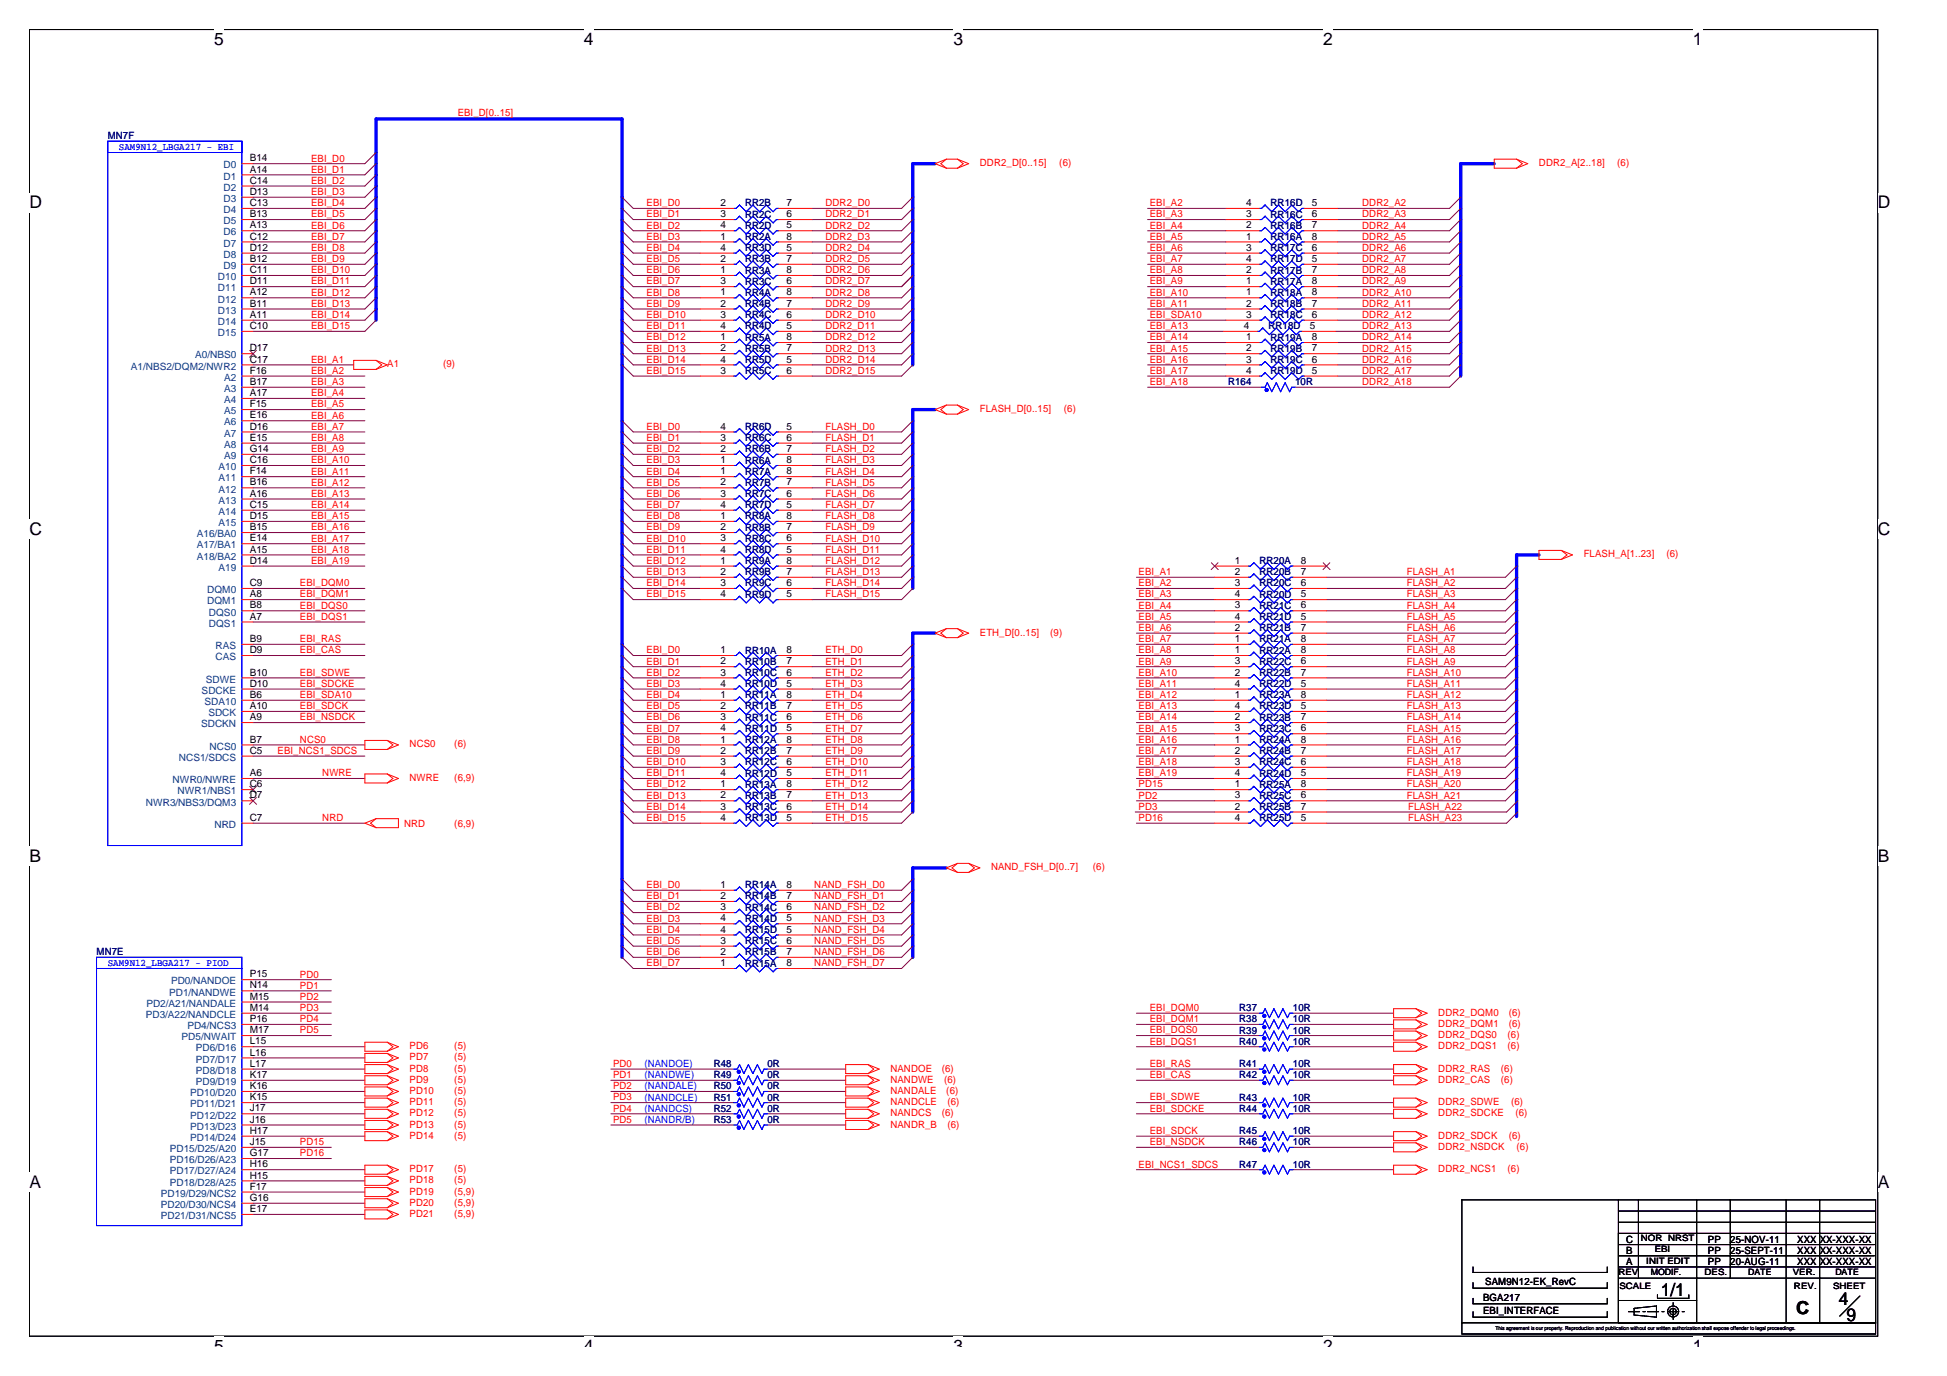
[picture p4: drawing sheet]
<svg xmlns="http://www.w3.org/2000/svg" width="420mm" height="297mm" viewBox="0 0 420 297" stroke-linecap="round" stroke-linejoin="round" font-family="sans-serif">
<defs><g id="words">
<g font-size="3.9">
<text x="358.4" y="279.8">1/1</text>
<text x="396.8" y="281.8">4</text>
<text x="387.6" y="283.6">C</text>
<text x="398.5" y="285.1">9</text>
</g>
<g font-size="3.8">
<text x="46.2" y="9.8">5</text>
<text x="126" y="9.8">4</text>
<text x="205.7" y="9.8">3</text>
<text x="285.5" y="9.8">2</text>
<text x="365.3" y="9.8">1</text>
<text x="6.3" y="45">D</text>
<text x="405.2" y="45">D</text>
<text x="6.3" y="115.5">C</text>
<text x="405.2" y="115.5">C</text>
<text x="6.3" y="186">B</text>
<text x="405.2" y="186">B</text>
<text x="6.3" y="256.5">A</text>
<text x="405.2" y="256.5">A</text>
<text x="46.2" y="291.8">5</text>
<text x="126" y="291.8">4</text>
<text x="205.7" y="291.8">3</text>
<text x="285.5" y="291.8">2</text>
<text x="365.3" y="291.8">1</text>
</g>
<g font-size="2.2" fill="#f00">
<text x="98.8" y="25">EBI_D[0..15]</text>
<text x="67.1" y="34.9">EBI_D0</text>
<text x="211.5" y="35.9">DDR2_D[0..15]</text>
<text x="228.6" y="35.9">(6)</text>
<text x="332.1" y="35.9">DDR2_A[2..18]</text>
<text x="349" y="35.9">(6)</text>
<text x="67.1" y="39.7">EBI_D2</text>
<text x="67.1" y="37.3">EBI_D1</text>
<text x="67.1" y="44.5">EBI_D4</text>
<text x="67.1" y="42.1">EBI_D3</text>
<text x="67.1" y="46.9">EBI_D5</text>
<text x="139.5" y="46.9">EBI_D1</text>
<text x="139.5" y="44.5">EBI_D0</text>
<text x="178.1" y="46.9">DDR2_D1</text>
<text x="178.1" y="44.5">DDR2_D0</text>
<text x="248.1" y="44.5">EBI_A2</text>
<text x="248.1" y="46.9">EBI_A3</text>
<text x="294" y="44.5">DDR2_A2</text>
<text x="294" y="46.9">DDR2_A3</text>
<text x="67.1" y="49.3">EBI_D6</text>
<text x="67.1" y="51.8">EBI_D7</text>
<text x="139.5" y="51.8">EBI_D3</text>
<text x="139.5" y="49.3">EBI_D2</text>
<text x="178.1" y="51.8">DDR2_D3</text>
<text x="178.1" y="49.3">DDR2_D2</text>
<text x="248.1" y="49.3">EBI_A4</text>
<text x="248.1" y="51.8">EBI_A5</text>
<text x="294" y="49.3">DDR2_A4</text>
<text x="294" y="51.8">DDR2_A5</text>
<text x="67.1" y="54.2">EBI_D8</text>
<text x="67.1" y="56.6">EBI_D9</text>
<text x="67.1" y="59">EBI_D10</text>
<text x="139.5" y="59">EBI_D6</text>
<text x="139.5" y="56.6">EBI_D5</text>
<text x="139.5" y="54.2">EBI_D4</text>
<text x="178.1" y="59">DDR2_D6</text>
<text x="178.1" y="56.6">DDR2_D5</text>
<text x="178.1" y="54.2">DDR2_D4</text>
<text x="248.1" y="54.2">EBI_A6</text>
<text x="248.1" y="56.6">EBI_A7</text>
<text x="248.1" y="59">EBI_A8</text>
<text x="294" y="54.2">DDR2_A6</text>
<text x="294" y="56.6">DDR2_A7</text>
<text x="294" y="59">DDR2_A8</text>
<text x="67.1" y="61.4">EBI_D11</text>
<text x="67.1" y="63.8">EBI_D12</text>
<text x="139.5" y="63.8">EBI_D8</text>
<text x="139.5" y="61.4">EBI_D7</text>
<text x="178.1" y="63.8">DDR2_D8</text>
<text x="178.1" y="61.4">DDR2_D7</text>
<text x="248.1" y="61.4">EBI_A9</text>
<text x="248.1" y="63.8">EBI_A10</text>
<text x="294" y="61.4">DDR2_A9</text>
<text x="294" y="63.8">DDR2_A10</text>
<text x="67.1" y="71.1">EBI_D15</text>
<text x="67.1" y="68.7">EBI_D14</text>
<text x="67.1" y="66.2">EBI_D13</text>
<text x="139.5" y="68.7">EBI_D10</text>
<text x="139.5" y="66.2">EBI_D9</text>
<text x="139.5" y="71.1">EBI_D11</text>
<text x="178.1" y="66.2">DDR2_D9</text>
<text x="178.1" y="68.7">DDR2_D10</text>
<text x="178.1" y="71.1">DDR2_D11</text>
<text x="248.1" y="66.2">EBI_A11</text>
<text x="248.1" y="68.7">EBI_SDA10</text>
<text x="248.1" y="71.1">EBI_A13</text>
<text x="294" y="66.2">DDR2_A11</text>
<text x="294" y="68.7">DDR2_A12</text>
<text x="294" y="71.1">DDR2_A13</text>
<text x="139.5" y="75.9">EBI_D13</text>
<text x="139.5" y="73.5">EBI_D12</text>
<text x="178.1" y="75.9">DDR2_D13</text>
<text x="178.1" y="73.5">DDR2_D12</text>
<text x="248.1" y="73.5">EBI_A14</text>
<text x="248.1" y="75.9">EBI_A15</text>
<text x="294" y="73.5">DDR2_A14</text>
<text x="294" y="75.9">DDR2_A15</text>
<text x="67.1" y="80.7">EBI_A2</text>
<text x="67.1" y="83.1">EBI_A3</text>
<text x="67.1" y="78.3">EBI_A1</text>
<text x="83.6" y="79.3">A1</text>
<text x="95.6" y="79.3">(9)</text>
<text x="139.5" y="78.3">EBI_D14</text>
<text x="139.5" y="80.7">EBI_D15</text>
<text x="178.1" y="80.7">DDR2_D15</text>
<text x="178.1" y="78.3">DDR2_D14</text>
<text x="248.1" y="78.3">EBI_A16</text>
<text x="248.1" y="80.7">EBI_A17</text>
<text x="248.1" y="83.1">EBI_A18</text>
<text x="294" y="78.3">DDR2_A16</text>
<text x="294" y="80.7">DDR2_A17</text>
<text x="294" y="83.1">DDR2_A18</text>
<text x="67.1" y="85.5">EBI_A4</text>
<text x="67.1" y="88">EBI_A5</text>
<text x="211.5" y="89">FLASH_D[0..15]</text>
<text x="229.6" y="89">(6)</text>
<text x="67.1" y="95.2">EBI_A8</text>
<text x="67.1" y="90.4">EBI_A6</text>
<text x="67.1" y="92.8">EBI_A7</text>
<text x="139.5" y="95.2">EBI_D1</text>
<text x="139.5" y="92.8">EBI_D0</text>
<text x="178.1" y="95.2">FLASH_D1</text>
<text x="178.1" y="92.8">FLASH_D0</text>
<text x="67.1" y="97.6">EBI_A9</text>
<text x="67.1" y="100">EBI_A10</text>
<text x="139.5" y="100">EBI_D3</text>
<text x="139.5" y="97.6">EBI_D2</text>
<text x="178.1" y="100">FLASH_D3</text>
<text x="178.1" y="97.6">FLASH_D2</text>
<text x="67.1" y="102.4">EBI_A11</text>
<text x="67.1" y="107.3">EBI_A13</text>
<text x="67.1" y="104.8">EBI_A12</text>
<text x="139.5" y="107.3">EBI_D6</text>
<text x="139.5" y="104.8">EBI_D5</text>
<text x="139.5" y="102.4">EBI_D4</text>
<text x="178.1" y="107.3">FLASH_D6</text>
<text x="178.1" y="102.4">FLASH_D4</text>
<text x="178.1" y="104.8">FLASH_D5</text>
<text x="67.1" y="112.1">EBI_A15</text>
<text x="67.1" y="109.7">EBI_A14</text>
<text x="139.5" y="112.1">EBI_D8</text>
<text x="139.5" y="109.7">EBI_D7</text>
<text x="178.1" y="112.1">FLASH_D8</text>
<text x="178.1" y="109.7">FLASH_D7</text>
<text x="67.1" y="119.3">EBI_A18</text>
<text x="67.1" y="114.5">EBI_A16</text>
<text x="67.1" y="116.9">EBI_A17</text>
<text x="139.5" y="116.9">EBI_D10</text>
<text x="139.5" y="114.5">EBI_D9</text>
<text x="139.5" y="119.3">EBI_D11</text>
<text x="178.1" y="116.9">FLASH_D10</text>
<text x="178.1" y="119.3">FLASH_D11</text>
<text x="178.1" y="114.5">FLASH_D9</text>
<text x="67.1" y="121.7">EBI_A19</text>
<text x="139.5" y="124.1">EBI_D13</text>
<text x="139.5" y="121.7">EBI_D12</text>
<text x="178.1" y="124.1">FLASH_D13</text>
<text x="178.1" y="121.7">FLASH_D12</text>
<text x="245.7" y="124.1">EBI_A1</text>
<text x="303.6" y="124.1">FLASH_A1</text>
<text x="341.8" y="120.3">FLASH_A[1..23]</text>
<text x="359.6" y="120.3">(6)</text>
<text x="64.7" y="129">EBI_DQM1</text>
<text x="64.7" y="126.6">EBI_DQM0</text>
<text x="64.7" y="131.4">EBI_DQS0</text>
<text x="139.5" y="126.6">EBI_D14</text>
<text x="139.5" y="129">EBI_D15</text>
<text x="178.1" y="126.6">FLASH_D14</text>
<text x="178.1" y="129">FLASH_D15</text>
<text x="245.7" y="129">EBI_A3</text>
<text x="245.7" y="131.4">EBI_A4</text>
<text x="245.7" y="126.6">EBI_A2</text>
<text x="303.6" y="126.6">FLASH_A2</text>
<text x="303.6" y="129">FLASH_A3</text>
<text x="303.6" y="131.4">FLASH_A4</text>
<text x="64.7" y="133.8">EBI_DQS1</text>
<text x="211.5" y="137.2">ETH_D[0..15]</text>
<text x="226.7" y="137.2">(9)</text>
<text x="245.7" y="133.8">EBI_A5</text>
<text x="245.7" y="136.2">EBI_A6</text>
<text x="303.6" y="133.8">FLASH_A5</text>
<text x="303.6" y="136.2">FLASH_A6</text>
<text x="64.7" y="138.6">EBI_RAS</text>
<text x="64.7" y="141">EBI_CAS</text>
<text x="139.5" y="143.5">EBI_D1</text>
<text x="139.5" y="141">EBI_D0</text>
<text x="178.1" y="143.5">ETH_D1</text>
<text x="178.1" y="141">ETH_D0</text>
<text x="245.7" y="143.5">EBI_A9</text>
<text x="245.7" y="138.6">EBI_A7</text>
<text x="245.7" y="141">EBI_A8</text>
<text x="303.6" y="138.6">FLASH_A7</text>
<text x="303.6" y="141">FLASH_A8</text>
<text x="303.6" y="143.5">FLASH_A9</text>
<text x="64.7" y="148.3">EBI_SDCKE</text>
<text x="64.7" y="145.9">EBI_SDWE</text>
<text x="139.5" y="148.3">EBI_D3</text>
<text x="139.5" y="145.9">EBI_D2</text>
<text x="178.1" y="145.9">ETH_D2</text>
<text x="178.1" y="148.3">ETH_D3</text>
<text x="245.7" y="145.9">EBI_A10</text>
<text x="245.7" y="148.3">EBI_A11</text>
<text x="303.6" y="145.9">FLASH_A10</text>
<text x="303.6" y="148.3">FLASH_A11</text>
<text x="64.7" y="153.1">EBI_SDCK</text>
<text x="64.7" y="155.5">EBI_NSDCK</text>
<text x="64.7" y="150.7">EBI_SDA10</text>
<text x="139.5" y="155.5">EBI_D6</text>
<text x="139.5" y="153.1">EBI_D5</text>
<text x="139.5" y="150.7">EBI_D4</text>
<text x="178.1" y="153.1">ETH_D5</text>
<text x="178.1" y="150.7">ETH_D4</text>
<text x="178.1" y="155.5">ETH_D6</text>
<text x="245.7" y="155.5">EBI_A14</text>
<text x="245.7" y="153.1">EBI_A13</text>
<text x="245.7" y="150.7">EBI_A12</text>
<text x="303.6" y="150.7">FLASH_A12</text>
<text x="303.6" y="155.5">FLASH_A14</text>
<text x="303.6" y="153.1">FLASH_A13</text>
<text x="64.7" y="160.3">NCS0</text>
<text x="88.4" y="161.4">NCS0</text>
<text x="98" y="161.4">(6)</text>
<text x="139.5" y="160.3">EBI_D8</text>
<text x="139.5" y="157.9">EBI_D7</text>
<text x="178.1" y="160.3">ETH_D8</text>
<text x="178.1" y="157.9">ETH_D7</text>
<text x="245.7" y="157.9">EBI_A15</text>
<text x="245.7" y="160.3">EBI_A16</text>
<text x="303.6" y="157.9">FLASH_A15</text>
<text x="303.6" y="160.3">FLASH_A16</text>
<text x="59.9" y="162.8">EBI_NCS1_SDCS</text>
<text x="69.6" y="167.6">NWRE</text>
<text x="139.5" y="165.2">EBI_D10</text>
<text x="139.5" y="162.8">EBI_D9</text>
<text x="139.5" y="167.6">EBI_D11</text>
<text x="178.1" y="162.8">ETH_D9</text>
<text x="178.1" y="165.2">ETH_D10</text>
<text x="178.1" y="167.6">ETH_D11</text>
<text x="245.7" y="162.8">EBI_A17</text>
<text x="245.7" y="165.2">EBI_A18</text>
<text x="245.7" y="167.6">EBI_A19</text>
<text x="303.6" y="162.8">FLASH_A17</text>
<text x="303.6" y="165.2">FLASH_A18</text>
<text x="303.6" y="167.6">FLASH_A19</text>
<text x="88.4" y="168.6">NWRE</text>
<text x="98" y="168.6">(6,9)</text>
<text x="139.5" y="172.4">EBI_D13</text>
<text x="139.5" y="170">EBI_D12</text>
<text x="178.1" y="170">ETH_D12</text>
<text x="178.1" y="172.4">ETH_D13</text>
<text x="245.7" y="172.4">PD2</text>
<text x="245.7" y="170">PD15</text>
<text x="303.6" y="170">FLASH_A20</text>
<text x="303.6" y="172.4">FLASH_A21</text>
<text x="69.6" y="177.2">NRD</text>
<text x="87.2" y="178.5">NRD</text>
<text x="98" y="178.5">(6,9)</text>
<text x="139.5" y="174.8">EBI_D14</text>
<text x="139.5" y="177.2">EBI_D15</text>
<text x="178.1" y="174.8">ETH_D14</text>
<text x="178.1" y="177.2">ETH_D15</text>
<text x="245.7" y="177.2">PD16</text>
<text x="245.7" y="174.8">PD3</text>
<text x="303.9" y="177.2">FLASH_A23</text>
<text x="303.9" y="174.8">FLASH_A22</text>
<text x="139.5" y="191.7">EBI_D0</text>
<text x="175.7" y="191.7">NAND_FSH_D0</text>
<text x="213.9" y="187.9">NAND_FSH_D[0..7]</text>
<text x="235.8" y="187.9">(6)</text>
<text x="139.5" y="194.1">EBI_D1</text>
<text x="139.5" y="196.5">EBI_D2</text>
<text x="175.7" y="194.1">NAND_FSH_D1</text>
<text x="175.7" y="196.5">NAND_FSH_D2</text>
<text x="139.5" y="199">EBI_D3</text>
<text x="139.5" y="203.8">EBI_D5</text>
<text x="139.5" y="201.4">EBI_D4</text>
<text x="175.7" y="199">NAND_FSH_D3</text>
<text x="175.7" y="201.4">NAND_FSH_D4</text>
<text x="175.7" y="203.8">NAND_FSH_D5</text>
<text x="139.5" y="206.2">EBI_D6</text>
<text x="139.5" y="208.6">EBI_D7</text>
<text x="175.7" y="206.2">NAND_FSH_D6</text>
<text x="175.7" y="208.6">NAND_FSH_D7</text>
<text x="64.7" y="211">PD0</text>
<text x="64.7" y="213.4">PD1</text>
<text x="64.7" y="215.8">PD2</text>
<text x="64.7" y="220.7">PD4</text>
<text x="64.7" y="218.3">PD3</text>
<text x="248.1" y="220.7">EBI_DQM1</text>
<text x="248.1" y="218.3">EBI_DQM0</text>
<text x="310.4" y="221.7">DDR2_DQM1</text>
<text x="310.4" y="219.3">DDR2_DQM0</text>
<text x="325.6" y="221.7">(6)</text>
<text x="325.6" y="219.3">(6)</text>
<text x="64.7" y="223.1">PD5</text>
<text x="88.4" y="226.5">PD6</text>
<text x="98" y="226.5">(5)</text>
<text x="248.1" y="223.1">EBI_DQS0</text>
<text x="248.1" y="225.5">EBI_DQS1</text>
<text x="310.4" y="226.5">DDR2_DQS1</text>
<text x="310.4" y="224.1">DDR2_DQS0</text>
<text x="325.3" y="226.5">(6)</text>
<text x="325.3" y="224.1">(6)</text>
<text x="88.4" y="228.9">PD7</text>
<text x="88.4" y="231.3">PD8</text>
<text x="88.4" y="233.8">PD9</text>
<text x="98" y="228.9">(5)</text>
<text x="98" y="231.3">(5)</text>
<text x="98" y="233.8">(5)</text>
<text x="132.3" y="230.3">PD0</text>
<text x="132.3" y="232.7">PD1</text>
<text x="192.2" y="233.8">NANDWE</text>
<text x="192.2" y="231.3">NANDOE</text>
<text x="203.2" y="231.3">(6)</text>
<text x="203.8" y="233.8">(6)</text>
<text x="248.1" y="230.3">EBI_RAS</text>
<text x="248.1" y="232.7">EBI_CAS</text>
<text x="310.4" y="231.3">DDR2_RAS</text>
<text x="310.4" y="233.8">DDR2_CAS</text>
<text x="323.9" y="231.3">(6)</text>
<text x="323.9" y="233.8">(6)</text>
<text x="88.4" y="236.2">PD10</text>
<text x="88.4" y="238.6">PD11</text>
<text x="98" y="236.2">(5)</text>
<text x="98" y="238.6">(5)</text>
<text x="132.3" y="237.6">PD3</text>
<text x="132.3" y="240">PD4</text>
<text x="132.3" y="235.1">PD2</text>
<text x="192.2" y="238.6">NANDCLE</text>
<text x="192.2" y="236.2">NANDALE</text>
<text x="204.2" y="236.2">(6)</text>
<text x="204.5" y="238.6">(6)</text>
<text x="248.1" y="240">EBI_SDCKE</text>
<text x="248.1" y="237.6">EBI_SDWE</text>
<text x="310.4" y="238.6">DDR2_SDWE</text>
<text x="326.1" y="238.6">(6)</text>
<text x="88.4" y="245.8">PD14</text>
<text x="88.4" y="241">PD12</text>
<text x="88.4" y="243.4">PD13</text>
<text x="98" y="245.8">(5)</text>
<text x="98" y="241">(5)</text>
<text x="98" y="243.4">(5)</text>
<text x="132.3" y="242.4">PD5</text>
<text x="192.2" y="241">NANDCS</text>
<text x="192.2" y="243.4">NANDR_B</text>
<text x="203.2" y="241">(6)</text>
<text x="204.5" y="243.4">(6)</text>
<text x="248.1" y="244.8">EBI_SDCK</text>
<text x="310.4" y="241">DDR2_SDCKE</text>
<text x="310.4" y="245.8">DDR2_SDCK</text>
<text x="325.6" y="245.8">(6)</text>
<text x="327" y="241">(6)</text>
<text x="64.7" y="247.2">PD15</text>
<text x="64.7" y="249.6">PD16</text>
<text x="248.1" y="247.2">EBI_NSDCK</text>
<text x="310.4" y="248.2">DDR2_NSDCK</text>
<text x="327.3" y="248.2">(6)</text>
<text x="88.4" y="257.9">PD19</text>
<text x="88.4" y="253.1">PD17</text>
<text x="88.4" y="255.5">PD18</text>
<text x="98" y="257.9">(5,9)</text>
<text x="98" y="253.1">(5)</text>
<text x="98" y="255.5">(5)</text>
<text x="245.7" y="252">EBI_NCS1_SDCS</text>
<text x="310.4" y="253.1">DDR2_NCS1</text>
<text x="325.3" y="253.1">(6)</text>
<text x="88.4" y="262.7">PD21</text>
<text x="88.4" y="260.3">PD20</text>
<text x="98" y="262.7">(5,9)</text>
<text x="98" y="260.3">(5,9)</text>
</g>
<g font-size="2.2" fill="#000080">
<text x="23.2" y="30.1">MN7F</text>
<text x="160.8" y="47">RR2C</text>
<text x="160.8" y="44.6">RR2B</text>
<text x="274.2" y="44.6">RR16D</text>
<text x="274.2" y="47">RR16C</text>
<text x="160.8" y="51.8">RR2A</text>
<text x="160.8" y="49.4">RR2D</text>
<text x="274.2" y="51.8">RR16A</text>
<text x="274.2" y="49.4">RR16B</text>
<text x="160.8" y="56.6">RR3B</text>
<text x="160.8" y="59">RR3A</text>
<text x="160.8" y="54.2">RR3D</text>
<text x="274.2" y="59">RR17B</text>
<text x="274.2" y="56.6">RR17D</text>
<text x="274.2" y="54.2">RR17C</text>
<text x="160.8" y="63.9">RR4A</text>
<text x="160.8" y="61.5">RR3C</text>
<text x="274.2" y="63.9">RR18A</text>
<text x="274.2" y="61.5">RR17A</text>
<text x="160.8" y="68.7">RR4C</text>
<text x="160.8" y="66.3">RR4B</text>
<text x="160.8" y="71.1">RR4D</text>
<text x="273.7" y="71.1">RR18D</text>
<text x="274.2" y="66.3">RR18B</text>
<text x="274.2" y="68.7">RR18C</text>
<text x="160.8" y="73.5">RR5A</text>
<text x="160.8" y="75.9">RR5B</text>
<text x="274.2" y="73.5">RR19A</text>
<text x="274.2" y="75.9">RR19B</text>
<text x="160.8" y="80.8">RR5C</text>
<text x="160.8" y="78.3">RR5D</text>
<text x="265" y="83.2">R164</text>
<text x="274.2" y="80.8">RR19D</text>
<text x="274.2" y="78.3">RR19C</text>
<text x="279.5" y="83.2">10R</text>
<text x="160.8" y="92.8">RR6D</text>
<text x="160.8" y="95.2">RR6C</text>
<text x="160.8" y="97.6">RR6B</text>
<text x="160.8" y="100.1">RR6A</text>
<text x="160.8" y="107.3">RR7C</text>
<text x="160.8" y="104.9">RR7B</text>
<text x="160.8" y="102.5">RR7A</text>
<text x="160.8" y="109.7">RR7D</text>
<text x="160.8" y="112.1">RR8A</text>
<text x="160.8" y="114.5">RR8B</text>
<text x="160.8" y="117">RR8C</text>
<text x="160.8" y="119.4">RR8D</text>
<text x="160.8" y="121.8">RR9A</text>
<text x="160.8" y="124.2">RR9B</text>
<text x="271.8" y="124.2">RR20B</text>
<text x="271.8" y="121.8">RR20A</text>
<text x="160.8" y="126.6">RR9C</text>
<text x="160.8" y="129">RR9D</text>
<text x="271.8" y="131.4">RR21C</text>
<text x="271.8" y="129">RR20D</text>
<text x="271.8" y="126.6">RR20C</text>
<text x="271.8" y="136.3">RR21B</text>
<text x="271.8" y="133.8">RR21D</text>
<text x="160.8" y="141.1">RR10A</text>
<text x="160.8" y="143.5">RR10B</text>
<text x="271.8" y="138.7">RR21A</text>
<text x="271.8" y="143.5">RR22C</text>
<text x="271.8" y="141.1">RR22A</text>
<text x="160.8" y="148.3">RR10D</text>
<text x="160.8" y="145.9">RR10C</text>
<text x="271.8" y="148.3">RR22D</text>
<text x="271.8" y="145.9">RR22B</text>
<text x="160.8" y="150.7">RR11A</text>
<text x="160.8" y="155.6">RR11C</text>
<text x="160.8" y="153.1">RR11B</text>
<text x="271.8" y="150.7">RR23A</text>
<text x="271.8" y="153.1">RR23D</text>
<text x="271.8" y="155.6">RR23B</text>
<text x="160.8" y="160.4">RR12A</text>
<text x="160.8" y="158">RR11D</text>
<text x="271.8" y="160.4">RR24A</text>
<text x="271.8" y="158">RR23C</text>
<text x="160.8" y="165.2">RR12C</text>
<text x="160.8" y="167.6">RR12D</text>
<text x="160.8" y="162.8">RR12B</text>
<text x="271.8" y="162.8">RR24B</text>
<text x="271.8" y="167.6">RR24D</text>
<text x="271.8" y="165.2">RR24C</text>
<text x="160.8" y="172.5">RR13B</text>
<text x="160.8" y="170">RR13A</text>
<text x="271.8" y="172.5">RR25C</text>
<text x="271.8" y="170">RR25A</text>
<text x="160.8" y="177.3">RR13D</text>
<text x="160.8" y="174.9">RR13C</text>
<text x="271.8" y="177.3">RR25D</text>
<text x="271.8" y="174.9">RR25B</text>
<text x="160.8" y="191.8">RR14A</text>
<text x="160.8" y="196.6">RR14C</text>
<text x="160.8" y="194.2">RR14B</text>
<text x="160.8" y="203.8">RR15C</text>
<text x="160.8" y="199">RR14D</text>
<text x="160.8" y="201.4">RR15D</text>
<text x="20.8" y="206.2">MN7E</text>
<text x="160.8" y="206.2">RR15B</text>
<text x="160.8" y="208.6">RR15A</text>
<text x="267.4" y="218.3">R37</text>
<text x="267.4" y="220.7">R38</text>
<text x="279" y="218.3">10R</text>
<text x="279" y="220.7">10R</text>
<text x="267.4" y="225.5">R40</text>
<text x="267.4" y="223.1">R39</text>
<text x="279" y="225.5">10R</text>
<text x="279" y="223.1">10R</text>
<text x="154" y="232.8">R49</text>
<text x="154" y="230.4">R48</text>
<text x="165.6" y="232.8">0R</text>
<text x="165.6" y="230.4">0R</text>
<text x="267.4" y="232.8">R42</text>
<text x="267.4" y="230.4">R41</text>
<text x="279" y="232.8">10R</text>
<text x="279" y="230.4">10R</text>
<text x="154" y="237.6">R51</text>
<text x="154" y="235.2">R50</text>
<text x="165.6" y="237.6">0R</text>
<text x="165.6" y="235.2">0R</text>
<text x="267.4" y="237.6">R43</text>
<text x="279" y="237.6">10R</text>
<text x="154" y="242.4">R53</text>
<text x="154" y="240">R52</text>
<text x="165.6" y="242.4">0R</text>
<text x="165.6" y="240">0R</text>
<text x="267.4" y="240">R44</text>
<text x="267.4" y="244.8">R45</text>
<text x="279" y="240">10R</text>
<text x="279" y="244.8">10R</text>
<text x="267.4" y="247.3">R46</text>
<text x="279" y="247.3">10R</text>
<text x="267.4" y="252.1">R47</text>
<text x="279" y="252.1">10R</text>
</g>
<g font-size="2.2" fill="#00f">
<text x="25.7" y="32.3">SAM9N12_LBGA217 - EBI</text>
<text x="23.2" y="208.4">SAM9N12_LBGA217 - PIOD</text>
<text x="139.1" y="230.4">(NANDOE)</text>
<text x="139.1" y="232.8">(NANDWE)</text>
<text x="139.1" y="235.2">(NANDALE)</text>
<text x="139.1" y="237.6">(NANDCLE)</text>
<text x="139.1" y="240">(NANDCS)</text>
<text x="139.1" y="242.4">(NANDR/B)</text>
</g>
<g font-size="2.2">
<text x="53.9" y="34.8">B14</text>
<text x="53.9" y="37.2">A14</text>
<text x="53.9" y="39.7">C14</text>
<text x="53.9" y="42.1">D13</text>
<text x="53.9" y="44.5">C13</text>
<text x="53.9" y="46.9">B13</text>
<text x="155.5" y="46.9">3</text>
<text x="155.5" y="44.5">2</text>
<text x="169.7" y="46.9">6</text>
<text x="169.7" y="44.5">7</text>
<text x="268.9" y="44.5">4</text>
<text x="268.9" y="46.9">3</text>
<text x="283.1" y="44.5">5</text>
<text x="283.1" y="46.9">6</text>
<text x="53.9" y="49.3">A13</text>
<text x="53.9" y="51.7">C12</text>
<text x="155.5" y="51.7">1</text>
<text x="155.5" y="49.3">4</text>
<text x="169.7" y="51.7">8</text>
<text x="169.7" y="49.3">5</text>
<text x="268.9" y="51.7">1</text>
<text x="268.9" y="49.3">2</text>
<text x="283.1" y="51.7">8</text>
<text x="283.1" y="49.3">7</text>
<text x="53.9" y="54.1">D12</text>
<text x="53.9" y="56.5">B12</text>
<text x="53.9" y="59">C11</text>
<text x="155.5" y="56.5">2</text>
<text x="155.5" y="59">1</text>
<text x="155.5" y="54.1">4</text>
<text x="169.7" y="56.5">7</text>
<text x="169.7" y="59">8</text>
<text x="169.7" y="54.1">5</text>
<text x="268.9" y="59">2</text>
<text x="268.9" y="56.5">4</text>
<text x="268.9" y="54.1">3</text>
<text x="283.1" y="59">7</text>
<text x="283.1" y="56.5">5</text>
<text x="283.1" y="54.1">6</text>
<text x="53.9" y="61.4">D11</text>
<text x="53.9" y="63.8">A12</text>
<text x="155.5" y="63.8">1</text>
<text x="155.5" y="61.4">3</text>
<text x="169.7" y="63.8">8</text>
<text x="169.7" y="61.4">6</text>
<text x="268.9" y="63.8">1</text>
<text x="268.9" y="61.4">1</text>
<text x="283.1" y="63.8">8</text>
<text x="283.1" y="61.4">8</text>
<text x="53.9" y="66.2">B11</text>
<text x="53.9" y="68.6">A11</text>
<text x="53.9" y="71">C10</text>
<text x="155.5" y="68.6">3</text>
<text x="155.5" y="66.2">2</text>
<text x="155.5" y="71">4</text>
<text x="169.7" y="68.6">6</text>
<text x="169.7" y="66.2">7</text>
<text x="169.7" y="71">5</text>
<text x="268.4" y="71">4</text>
<text x="268.9" y="66.2">2</text>
<text x="268.9" y="68.6">3</text>
<text x="282.7" y="71">5</text>
<text x="283.1" y="66.2">7</text>
<text x="283.1" y="68.6">6</text>
<text x="53.9" y="75.8">D17</text>
<text x="155.5" y="73.4">1</text>
<text x="155.5" y="75.8">2</text>
<text x="169.7" y="73.4">8</text>
<text x="169.7" y="75.8">7</text>
<text x="268.9" y="73.4">1</text>
<text x="268.9" y="75.8">2</text>
<text x="283.1" y="73.4">8</text>
<text x="283.1" y="75.8">7</text>
<text x="53.9" y="80.7">F16</text>
<text x="53.9" y="83.1">B17</text>
<text x="53.9" y="78.3">C17</text>
<text x="155.5" y="80.7">3</text>
<text x="155.5" y="78.3">4</text>
<text x="169.7" y="80.7">6</text>
<text x="169.7" y="78.3">5</text>
<text x="268.9" y="80.7">4</text>
<text x="268.9" y="78.3">3</text>
<text x="283.1" y="80.7">5</text>
<text x="283.1" y="78.3">6</text>
<text x="53.9" y="85.5">A17</text>
<text x="53.9" y="87.9">F15</text>
<text x="53.9" y="90.3">E16</text>
<text x="53.9" y="92.7">D16</text>
<text x="53.9" y="95.2">E15</text>
<text x="155.5" y="92.7">4</text>
<text x="155.5" y="95.2">3</text>
<text x="169.7" y="92.7">5</text>
<text x="169.7" y="95.2">6</text>
<text x="53.9" y="97.6">G14</text>
<text x="53.9" y="100">C16</text>
<text x="155.5" y="97.6">2</text>
<text x="155.5" y="100">1</text>
<text x="169.7" y="97.6">7</text>
<text x="169.7" y="100">8</text>
<text x="53.9" y="102.4">F14</text>
<text x="53.9" y="104.8">B16</text>
<text x="53.9" y="107.2">A16</text>
<text x="155.5" y="107.2">3</text>
<text x="155.5" y="104.8">2</text>
<text x="155.5" y="102.4">1</text>
<text x="169.7" y="107.2">6</text>
<text x="169.7" y="104.8">7</text>
<text x="169.7" y="102.4">8</text>
<text x="53.9" y="109.6">C15</text>
<text x="53.9" y="112">D15</text>
<text x="155.5" y="109.6">4</text>
<text x="155.5" y="112">1</text>
<text x="169.7" y="109.6">5</text>
<text x="169.7" y="112">8</text>
<text x="53.9" y="114.5">B15</text>
<text x="53.9" y="116.9">E14</text>
<text x="53.9" y="119.3">A15</text>
<text x="155.5" y="114.5">2</text>
<text x="155.5" y="116.9">3</text>
<text x="155.5" y="119.3">4</text>
<text x="169.7" y="114.5">7</text>
<text x="169.7" y="116.9">6</text>
<text x="169.7" y="119.3">5</text>
<text x="53.9" y="121.7">D14</text>
<text x="155.5" y="121.7">1</text>
<text x="155.5" y="124.1">2</text>
<text x="169.7" y="121.7">8</text>
<text x="169.7" y="124.1">7</text>
<text x="266.5" y="124.1">2</text>
<text x="266.5" y="121.7">1</text>
<text x="280.7" y="124.1">7</text>
<text x="280.7" y="121.7">8</text>
<text x="53.9" y="128.9">A8</text>
<text x="53.9" y="126.5">C9</text>
<text x="53.9" y="131.3">B8</text>
<text x="155.5" y="126.5">3</text>
<text x="155.5" y="128.9">4</text>
<text x="169.7" y="126.5">6</text>
<text x="169.7" y="128.9">5</text>
<text x="266.5" y="131.3">3</text>
<text x="266.5" y="128.9">4</text>
<text x="266.5" y="126.5">3</text>
<text x="280.7" y="131.3">6</text>
<text x="280.7" y="128.9">5</text>
<text x="280.7" y="126.5">6</text>
<text x="53.9" y="133.8">A7</text>
<text x="266.5" y="136.2">2</text>
<text x="266.5" y="133.8">4</text>
<text x="280.7" y="136.2">7</text>
<text x="280.7" y="133.8">5</text>
<text x="53.9" y="138.6">B9</text>
<text x="53.9" y="141">D9</text>
<text x="155.5" y="141">1</text>
<text x="155.5" y="143.4">2</text>
<text x="169.7" y="141">8</text>
<text x="169.7" y="143.4">7</text>
<text x="266.5" y="138.6">1</text>
<text x="266.5" y="143.4">3</text>
<text x="266.5" y="141">1</text>
<text x="280.7" y="138.6">8</text>
<text x="280.7" y="143.4">6</text>
<text x="280.7" y="141">8</text>
<text x="53.9" y="148.2">D10</text>
<text x="53.9" y="145.8">B10</text>
<text x="155.5" y="148.2">4</text>
<text x="155.5" y="145.8">3</text>
<text x="169.7" y="148.2">5</text>
<text x="169.7" y="145.8">6</text>
<text x="266.5" y="148.2">4</text>
<text x="266.5" y="145.8">2</text>
<text x="280.7" y="148.2">5</text>
<text x="280.7" y="145.8">7</text>
<text x="53.9" y="155.5">A9</text>
<text x="53.9" y="153.1">A10</text>
<text x="53.9" y="150.7">B6</text>
<text x="155.5" y="150.7">1</text>
<text x="155.5" y="155.5">3</text>
<text x="155.5" y="153.1">2</text>
<text x="169.7" y="150.7">8</text>
<text x="169.7" y="155.5">6</text>
<text x="169.7" y="153.1">7</text>
<text x="266.5" y="150.7">1</text>
<text x="266.5" y="153.1">4</text>
<text x="266.5" y="155.5">2</text>
<text x="280.7" y="150.7">8</text>
<text x="280.7" y="153.1">5</text>
<text x="280.7" y="155.5">7</text>
<text x="53.9" y="160.3">B7</text>
<text x="155.5" y="160.3">1</text>
<text x="155.5" y="157.9">4</text>
<text x="169.7" y="160.3">8</text>
<text x="169.7" y="157.9">5</text>
<text x="266.5" y="160.3">1</text>
<text x="266.5" y="157.9">3</text>
<text x="280.7" y="160.3">8</text>
<text x="280.7" y="157.9">6</text>
<text x="53.9" y="167.5">A6</text>
<text x="53.9" y="162.7">C5</text>
<text x="155.5" y="165.1">3</text>
<text x="155.5" y="167.5">4</text>
<text x="155.5" y="162.7">2</text>
<text x="169.7" y="165.1">6</text>
<text x="169.7" y="167.5">5</text>
<text x="169.7" y="162.7">7</text>
<text x="266.5" y="162.7">2</text>
<text x="266.5" y="167.5">4</text>
<text x="266.5" y="165.1">3</text>
<text x="280.7" y="162.7">7</text>
<text x="280.7" y="167.5">5</text>
<text x="280.7" y="165.1">6</text>
<text x="53.9" y="170">C6</text>
<text x="53.9" y="172.4">D7</text>
<text x="155.5" y="172.4">2</text>
<text x="155.5" y="170">1</text>
<text x="169.7" y="172.4">7</text>
<text x="169.7" y="170">8</text>
<text x="266.5" y="172.4">3</text>
<text x="266.5" y="170">1</text>
<text x="280.7" y="172.4">6</text>
<text x="280.7" y="170">8</text>
<text x="53.9" y="177.2">C7</text>
<text x="155.5" y="177.2">4</text>
<text x="155.5" y="174.8">3</text>
<text x="169.7" y="177.2">5</text>
<text x="169.7" y="174.8">6</text>
<text x="266.5" y="177.2">4</text>
<text x="266.5" y="174.8">2</text>
<text x="280.7" y="177.2">5</text>
<text x="280.7" y="174.8">7</text>
<text x="155.5" y="191.7">1</text>
<text x="169.7" y="191.7">8</text>
<text x="155.5" y="196.5">3</text>
<text x="155.5" y="194.1">2</text>
<text x="169.7" y="196.5">6</text>
<text x="169.7" y="194.1">7</text>
<text x="155.5" y="203.7">3</text>
<text x="155.5" y="198.9">4</text>
<text x="155.5" y="201.3">4</text>
<text x="169.7" y="203.7">6</text>
<text x="169.7" y="198.9">5</text>
<text x="169.7" y="201.3">5</text>
<text x="155.5" y="206.1">2</text>
<text x="155.5" y="208.6">1</text>
<text x="169.7" y="206.1">7</text>
<text x="169.7" y="208.6">8</text>
<text x="53.9" y="211">P15</text>
<text x="53.9" y="215.8">M15</text>
<text x="53.9" y="213.4">N14</text>
<text x="53.9" y="220.6">P16</text>
<text x="53.9" y="218.2">M14</text>
<text x="53.9" y="223">M17</text>
<text x="53.9" y="225.5">L15</text>
<text x="53.9" y="227.9">L16</text>
<text x="53.9" y="230.3">L17</text>
<text x="53.9" y="232.7">K17</text>
<text x="53.9" y="235.1">K16</text>
<text x="53.9" y="237.5">K15</text>
<text x="53.9" y="239.9">J17</text>
<text x="53.9" y="242.3">J16</text>
<text x="53.9" y="244.8">H17</text>
<text x="53.9" y="247.2">J15</text>
<text x="53.9" y="249.6">G17</text>
<text x="53.9" y="252">H16</text>
<text x="53.9" y="254.4">H15</text>
<text x="53.9" y="256.8">F17</text>
<text x="53.9" y="259.2">G16</text>
<text x="53.9" y="261.6">E17</text>
<text x="350.9" y="268.3">C</text>
<text x="368.6" y="268.3">PP</text>
<text x="373.4" y="268.3">25-NOV-11</text>
<text x="387.9" y="268.3">XXX</text>
<text x="392.7" y="268.3">XX-XXX-XX</text>
<text x="350.9" y="273.1">A</text>
<text x="350.9" y="270.7">B</text>
<text x="368.6" y="273.1">PP</text>
<text x="368.6" y="270.7">PP</text>
<text x="373.4" y="273.1">20-AUG-11</text>
<text x="373.4" y="270.7">25-SEPT-11</text>
<text x="387.9" y="273.1">XXX</text>
<text x="387.9" y="270.7">XXX</text>
<text x="392.7" y="273.1">XX-XXX-XX</text>
<text x="392.7" y="270.7">XX-XXX-XX</text>
<text x="320" y="280.8">BGA217</text>
<text x="320.5" y="277.4">SAM9N12-EK_RevC</text>
<text x="320" y="283.7">EBI_INTERFACE</text>
</g>
<g font-size="2.2" fill="#004080">
<text x="48.2" y="36.4">D0</text>
<text x="48.2" y="38.8">D1</text>
<text x="48.2" y="41.2">D2</text>
<text x="48.2" y="43.6">D3</text>
<text x="48.2" y="46">D4</text>
<text x="48.2" y="48.4">D5</text>
<text x="48.2" y="50.8">D6</text>
<text x="48.2" y="53.2">D7</text>
<text x="48.2" y="55.7">D8</text>
<text x="48.2" y="58.1">D9</text>
<text x="47" y="60.5">D10</text>
<text x="47" y="62.9">D11</text>
<text x="47" y="65.3">D12</text>
<text x="47" y="67.7">D13</text>
<text x="47" y="70.1">D14</text>
<text x="42.1" y="77.4">A0/NBS0</text>
<text x="47" y="72.5">D15</text>
<text x="28.2" y="79.8">A1/NBS2/DQM2/NWR2</text>
<text x="48.3" y="82.2">A2</text>
<text x="48.3" y="84.6">A3</text>
<text x="48.3" y="87">A4</text>
<text x="48.3" y="89.4">A5</text>
<text x="48.3" y="91.8">A6</text>
<text x="48.3" y="94.3">A7</text>
<text x="47.2" y="101.5">A10</text>
<text x="48.3" y="96.7">A8</text>
<text x="48.3" y="99.1">A9</text>
<text x="47.2" y="103.9">A11</text>
<text x="47.2" y="106.3">A12</text>
<text x="47.2" y="108.7">A13</text>
<text x="47.2" y="111.2">A14</text>
<text x="47.2" y="113.6">A15</text>
<text x="42.5" y="116">A16/BA0</text>
<text x="42.5" y="118.4">A17/BA1</text>
<text x="42.5" y="120.8">A18/BA2</text>
<text x="47.2" y="123.2">A19</text>
<text x="44.7" y="130.5">DQM1</text>
<text x="44.7" y="128">DQM0</text>
<text x="45.1" y="135.3">DQS1</text>
<text x="45.1" y="132.9">DQS0</text>
<text x="46.5" y="140.1">RAS</text>
<text x="46.5" y="142.5">CAS</text>
<text x="43.5" y="149.8">SDCKE</text>
<text x="44.4" y="147.3">SDWE</text>
<text x="44.2" y="152.2">SDA10</text>
<text x="45" y="154.6">SDCK</text>
<text x="43.4" y="157">SDCKN</text>
<text x="45.2" y="161.8">NCS0</text>
<text x="38.6" y="164.2">NCS1/SDCS</text>
<text x="31.5" y="173.9">NWR3/NBS3/DQM3</text>
<text x="37.3" y="169.1">NWR0/NWRE</text>
<text x="38.3" y="171.5">NWR1/NBS1</text>
<text x="46.3" y="178.7">NRD</text>
<text x="36.5" y="214.9">PD1/NANDWE</text>
<text x="36.9" y="212.5">PD0/NANDOE</text>
<text x="31.5" y="219.7">PD3/A22/NANDCLE</text>
<text x="31.6" y="217.3">PD2/A21/NANDALE</text>
<text x="39.2" y="224.6">PD5/NWAIT</text>
<text x="40.4" y="222.2">PD4/NCS3</text>
<text x="42.2" y="227">PD6/D16</text>
<text x="42.2" y="229.4">PD7/D17</text>
<text x="42.2" y="231.8">PD8/D18</text>
<text x="41.1" y="236.6">PD10/D20</text>
<text x="41.1" y="239">PD11/D21</text>
<text x="42.2" y="234.2">PD9/D19</text>
<text x="41.1" y="241.5">PD12/D22</text>
<text x="41.1" y="243.9">PD13/D23</text>
<text x="36.7" y="248.7">PD15/D25/A20</text>
<text x="36.7" y="251.1">PD16/D26/A23</text>
<text x="41.1" y="246.3">PD14/D24</text>
<text x="36.7" y="253.5">PD17/D27/A24</text>
<text x="36.7" y="255.9">PD18/D28/A25</text>
<text x="34.7" y="258.3">PD19/D29/NCS2</text>
<text x="34.7" y="260.8">PD20/D30/NCS4</text>
<text x="34.7" y="263.2">PD21/D31/NCS5</text>
</g>
<g font-size="1.9">
<text x="354.1" y="268">NOR NRST</text>
<text x="349.2" y="275.2">REV</text>
<text x="355.3" y="272.8">INIT EDIT</text>
<text x="356.2" y="275.2">MODIF.</text>
<text x="357.1" y="270.4">EBI</text>
<text x="367.8" y="275.2">DES.</text>
<text x="377.2" y="275.2">DATE</text>
<text x="386.9" y="275.2">VER.</text>
<text x="396.1" y="275.2">DATE</text>
<text x="349.5" y="278.3">SCALE</text>
<text x="387.1" y="278.3">REV.</text>
<text x="395.6" y="278.3">SHEET</text>
</g>
<g font-size="1.2">
<text x="322.7" y="287.1">This agreement iiis our property. Reproduction and publication without our written authorization shall expose offender to lllegal proceedings.</text>
<text x="322.7" y="287.1">This agreement s our property. Reproduction and publication without our written authorization shall expose offender to egal proceedings.</text>
</g>
</g></defs>
<path d="M6.3 6.4h398.9v282h-398.9z" fill="none" stroke="#000" stroke-width=".22"/>
<g fill="#fff">
<path d="M46.2 6.4h2.1v4.2h-2.1z"/>
<path d="M46.2 288.4h2.1v2.3h-2.1z"/>
<path d="M126 6.4h2.1v4.2h-2.1z"/>
<path d="M126 288.4h2.1v2.3h-2.1z"/>
<path d="M205.7 6.4h2.2v4.2h-2.2z"/>
<path d="M205.7 288.4h2.2v2.3h-2.2z"/>
<path d="M285.5 6.4h2.2v4.2h-2.2z"/>
<path d="M285.5 288.4h2.2v2.3h-2.2z"/>
<path d="M365.3 6.4h2.1v4.2h-2.1z"/>
<path d="M365.3 288.4h2.1v2.3h-2.1z"/>
<path d="M6.3 41.6h2.8v4.2h-2.8z"/>
<path d="M405.2 41.6h2.8v4.2h-2.8z"/>
<path d="M6.3 112.1h2.8v4.2h-2.8z"/>
<path d="M405.2 112.1h2.8v4.2h-2.8z"/>
<path d="M6.3 182.6h2.6v4.2h-2.6z"/>
<path d="M405.2 182.6h2.6v4.2h-2.6z"/>
<path d="M6.3 253.1h2.6v4.3h-2.6z"/>
<path d="M405.2 253.1h2.6v4.3h-2.6z"/>
</g>
<g fill="none" stroke="#800040" stroke-width=".22">
<path d="M81.2 37.7l-2.5 2.5h-24.1M81.2 32.9l-2.5 2.4h-24.1M81.2 35.3l-2.5 2.4h-24.1M81.2 42.6l-2.5 2.4h-24.1M81.2 40.2l-2.5 2.4h-24.1M81.2 47.4l-2.5 2.4h-24.1M81.2 49.8l-2.5 2.4h-24.1M81.2 52.2l-2.5 2.4h-24.1M81.2 45l-2.5 2.4h-24.1M81.2 54.6l-2.5 2.5h-24.1M81.2 57.1l-2.5 2.4h-24.1M81.2 59.5l-2.5 2.4h-24.1"/>
<path d="M134.2 42.6l2.5 2.4h14.4M134.2 47.4l2.5 2.4h14.4M134.2 49.8l2.5 2.4h14.4M134.2 52.2l2.5 2.4h14.4M134.2 45l2.5 2.4h14.4M134.2 54.6l2.5 2.5h14.4M134.2 57.1l2.5 2.4h14.4M134.2 59.5l2.5 2.4h14.4M197 42.6l-2.4 2.4h-19.3M197 47.4l-2.4 2.4h-19.3M197 49.8l-2.4 2.4h-19.3M197 52.2l-2.4 2.4h-19.3"/>
<path d="M197 45l-2.4 2.4h-19.3M197 54.6l-2.4 2.5h-19.3M197 57.1l-2.4 2.4h-19.3M197 59.5l-2.4 2.4h-19.3M247.6 45h16.9M247.6 49.8h16.9M247.6 52.2h16.9M247.6 54.6h16.9M247.6 47.4h16.9M247.6 57.1h16.9M247.6 59.5h16.9M315.2 42.6l-2.4 2.4h-24.1"/>
<path d="M315.2 47.4l-2.4 2.4h-24.1M315.2 49.8l-2.4 2.4h-24.1M315.2 52.2l-2.4 2.4h-24.1M315.2 45l-2.4 2.4h-24.1M315.2 54.6l-2.4 2.5h-24.1M315.2 57.1l-2.4 2.4h-24.1M315.2 59.5l-2.4 2.4h-24.1M54.6 78.8h21.7M81.2 61.9l-2.5 2.4h-24.1M81.2 69.1l-2.5 2.4h-24.1M81.2 66.7l-2.5 2.4h-24.1M81.2 64.3l-2.5 2.4h-24.1"/>
<path d="M134.2 61.9l2.5 2.4h14.4M134.2 69.1l2.5 2.4h14.4M134.2 66.7l2.5 2.4h14.4M134.2 64.3l2.5 2.4h14.4M134.2 78.8l2.5 2.4h14.4M134.2 76.4l2.5 2.4h14.4M134.2 73.9l2.5 2.5h14.4M134.2 71.5l2.5 2.4h14.4M197 61.9l-2.4 2.4h-19.3M197 69.1l-2.4 2.4h-19.3M197 66.7l-2.4 2.4h-19.3M197 64.3l-2.4 2.4h-19.3"/>
<path d="M197 78.8l-2.4 2.4h-19.3M197 76.4l-2.4 2.4h-19.3M197 73.9l-2.4 2.5h-19.3M197 71.5l-2.4 2.4h-19.3M247.6 61.9h16.9M247.6 64.3h16.9M247.6 71.5h16.5M247.6 69.1h16.9M247.6 66.7h16.9M247.6 78.8h16.9M247.6 76.4h16.9M247.6 73.9h16.9"/>
<path d="M315.2 61.9l-2.4 2.4h-24.1M315.2 69.1l-2.4 2.4h-24.6M315.2 66.7l-2.4 2.4h-24.1M315.2 64.3l-2.4 2.4h-24.1M315.2 78.8l-2.4 2.4h-24.1M315.2 76.4l-2.4 2.4h-24.1M315.2 73.9l-2.4 2.5h-24.1M315.2 71.5l-2.4 2.4h-24.1M54.6 95.7h24.1M54.6 98.1h24.1M54.6 81.2h24.1M54.6 83.6h24.1"/>
<path d="M54.6 86h24.1M54.6 88.4h24.1M54.6 90.8h24.1M54.6 93.2h24.1M134.2 93.2l2.5 2.5h14.4M134.2 95.7l2.5 2.4h14.4M134.2 98.1l2.5 2.4h14.4M134.2 90.8l2.5 2.4h14.4M197 93.2l-2.4 2.5h-19.3M197 95.7l-2.4 2.4h-19.3M197 98.1l-2.4 2.4h-19.3M197 90.8l-2.4 2.4h-19.3"/>
<path d="M247.6 81.2h16.9M247.6 83.6h24.6M315.2 81.2l-2.4 2.4h-33.3M54.6 112.6h24.1M54.6 100.5h24.1M54.6 102.9h24.1M54.6 110.1h24.1M54.6 107.7h24.1M54.6 119.8h24.1M54.6 115h24.1M54.6 117.4h24.1M54.6 105.3h24.1"/>
<path d="M134.2 110.1l2.5 2.5h14.4M134.2 100.5l2.5 2.4h14.4M134.2 107.7l2.5 2.4h14.4M134.2 105.3l2.5 2.4h14.4M134.2 117.4l2.5 2.4h14.4M134.2 112.6l2.5 2.4h14.4M134.2 115l2.5 2.4h14.4M134.2 119.8l2.5 2.4h14.4M134.2 102.9l2.5 2.4h14.4M197 110.1l-2.4 2.5h-19.3M197 100.5l-2.4 2.4h-19.3M197 107.7l-2.4 2.4h-19.3"/>
<path d="M197 105.3l-2.4 2.4h-19.3M197 117.4l-2.4 2.4h-19.3M197 112.6l-2.4 2.4h-19.3M197 115l-2.4 2.4h-19.3M197 119.8l-2.4 2.4h-19.3M197 102.9l-2.4 2.4h-19.3M54.6 129.4h24.1M54.6 127h24.1M54.6 131.9h24.1M54.6 139.1h24.1M54.6 134.3h24.1M54.6 122.2h24.1"/>
<path d="M134.2 127l2.5 2.4h14.4M134.2 124.6l2.5 2.4h14.4M134.2 139.1l2.5 2.4h14.4M134.2 122.2l2.5 2.4h14.4M197 127l-2.4 2.4h-19.3M197 124.6l-2.4 2.4h-19.3M197 139.1l-2.4 2.4h-19.3M197 122.2l-2.4 2.4h-19.3M245.2 129.4h16.9M245.2 127h16.9M245.2 131.9h16.9M245.2 139.1h16.9"/>
<path d="M245.2 134.3h16.9M245.2 124.6h16.9M245.2 136.7h16.9M327.3 127l-2.4 2.4h-38.6M327.3 124.6l-2.4 2.4h-38.6M327.3 129.4l-2.4 2.5h-38.6M327.3 136.7l-2.4 2.4h-38.6M327.3 131.9l-2.4 2.4h-38.6M327.3 139.1l-2.4 2.4h-38.6M327.3 122.2l-2.4 2.4h-38.6M327.3 134.3l-2.4 2.4h-38.6M54.6 148.7h24.1"/>
<path d="M54.6 153.6h24.1M54.6 156h24.1M54.6 141.5h24.1M54.6 146.3h24.1M54.6 151.2h24.1M134.2 158.4l2.5 2.4h14.4M134.2 146.3l2.5 2.4h14.4M134.2 151.2l2.5 2.4h14.4M134.2 153.6l2.5 2.4h14.4M134.2 143.9l2.5 2.4h14.4M134.2 148.7l2.5 2.5h14.4M134.2 141.5l2.5 2.4h14.4"/>
<path d="M134.2 156l2.5 2.4h14.4M197 158.4l-2.4 2.4h-19.3M197 146.3l-2.4 2.4h-19.3M197 151.2l-2.4 2.4h-19.3M197 153.6l-2.4 2.4h-19.3M197 143.9l-2.4 2.4h-19.3M197 148.7l-2.4 2.5h-19.3M197 141.5l-2.4 2.4h-19.3M197 156l-2.4 2.4h-19.3M245.2 148.7h16.9M245.2 153.6h16.9M245.2 156h16.9"/>
<path d="M245.2 141.5h16.9M245.2 146.3h16.9M245.2 151.2h16.9M245.2 143.9h16.9M245.2 158.4h16.9M327.3 158.4l-2.4 2.4h-38.6M327.3 146.3l-2.4 2.4h-38.6M327.3 151.2l-2.4 2.4h-38.6M327.3 153.6l-2.4 2.4h-38.6M327.3 143.9l-2.4 2.4h-38.6M327.3 148.7l-2.4 2.5h-38.6M327.3 141.5l-2.4 2.4h-38.6"/>
<path d="M327.3 156l-2.4 2.4h-38.6M54.6 160.8h24.1M54.6 163.2h24.1M54.6 168h24.1M54.6 177.7h24.1M134.2 160.8l2.5 2.4h14.4M134.2 165.6l2.5 2.4h14.4M134.2 175.3l2.5 2.4h14.4M134.2 168l2.5 2.5h14.4M134.2 170.5l2.5 2.4h14.4M134.2 172.9l2.5 2.4h14.4M134.2 163.2l2.5 2.4h14.4"/>
<path d="M197 160.8l-2.4 2.4h-19.3M197 165.6l-2.4 2.4h-19.3M197 175.3l-2.4 2.4h-19.3M197 168l-2.4 2.5h-19.3M197 170.5l-2.4 2.4h-19.3M197 172.9l-2.4 2.4h-19.3M197 163.2l-2.4 2.4h-19.3M245 175.3h17.1M245.2 160.8h16.9M245.2 163.2h16.9M245.2 168h16.9M245.2 177.7h16.9"/>
<path d="M245.2 170.5h16.9M245.2 172.9h16.9M245.2 165.6h16.9M327.3 160.8l-2.4 2.4h-38.6M327.3 165.6l-2.4 2.4h-38.6M327.3 168l-2.4 2.5h-38.6M327.3 170.5l-2.4 2.4h-38.6M327.3 163.2l-2.4 2.4h-38.6M327.5 175.3l-2.4 2.4h-38.8M327.5 172.9l-2.4 2.4h-38.8M134.2 189.8l2.5 2.4h14.4M134.2 192.2l2.5 2.4h14.4"/>
<path d="M134.2 194.6l2.5 2.4h14.4M134.2 197l2.5 2.4h14.4M134.2 199.4l2.5 2.4h14.4M197 189.8l-2.4 2.4h-19.3M197 192.2l-2.4 2.4h-19.3M197 194.6l-2.4 2.4h-19.3M197 197l-2.4 2.4h-19.3M197 199.4l-2.4 2.4h-19.3M54.6 218.7h16.9M54.6 211.5h16.9M54.6 213.9h16.9M54.6 216.3h16.9"/>
<path d="M134.2 201.8l2.5 2.4h14.4M134.2 204.2l2.5 2.5h14.4M134.2 206.7l2.5 2.4h14.4M197 201.8l-2.4 2.4h-19.3M197 204.2l-2.4 2.5h-19.3M197 206.7l-2.4 2.4h-19.3M245.2 218.7h26.6M279 218.7h21.7M54.6 221.1h16.9M54.6 223.5h16.9M54.6 230.8h24.1M54.6 226h24.1"/>
<path d="M54.6 233.2h24.1M54.6 238h24.1M54.6 228.4h24.1M54.6 235.6h24.1M131.8 230.8h26.6M131.8 233.2h26.6M131.8 238h26.6M131.8 235.6h26.6M165.6 230.8h16.9M165.6 233.2h16.9M165.6 238h16.9M165.6 235.6h16.9"/>
<path d="M245.2 221.1h26.6M245.2 223.5h26.6M245.2 230.8h26.6M245.2 226h26.6M245.2 233.2h26.6M245.2 238h26.6M279 221.1h21.7M279 223.5h21.7M279 230.8h21.7M279 226h21.7M279 233.2h21.7M279 238h21.7"/>
<path d="M54.6 240.4h24.1M54.6 252.5h24.1M54.6 245.3h24.1M54.6 247.7h16.9M54.6 257.3h24.1M54.6 250.1h16.9M54.6 254.9h24.1M54.6 259.7h24.1M54.6 242.9h24.1M131.8 240.4h26.6M131.8 242.9h26.6M165.6 240.4h16.9"/>
<path d="M165.6 242.9h16.9M245.2 240.4h26.6M245.2 252.5h26.6M245.2 245.3h26.6M245.2 247.7h26.6M279 240.4h21.7M279 252.5h21.7M279 245.3h21.7M279 247.7h21.7M54.6 262.2h24.1"/>
</g>
<path d="M201.8 35.3h-4.8v43.5M322.5 35.3h-7.3v45.9M81.2 69.1v-43.4h53v181M201.8 88.4h-4.8v38.6M332.1 119.8h-4.8v56.5M201.8 136.7h-4.8v38.6M204.2 187.4h-7.2v19.3" fill="none" stroke="#00f" stroke-width=".72"/>
<g fill="none" stroke="#f00" stroke-width=".22">
<path d="M52.2 35.3h2.4M52.2 37.7h2.4M204.2 34.4h2.4M204.2 36.3h2.4M204.2 34.4l-2.4 .9 2.4 1M204.2 34.4l-1.2 .9 1.2 1M206.6 34.4l2.4 .9-2.4 1M206.6 34.4l1.3 .9-1.3 1M327.3 34.4h-4.8v1.9h4.8M327.3 34.4l2.4 .9-2.4 1M327.3 34.4l1.2 .9-1.2 1M52.2 52.2h2.4"/>
<path d="M52.2 57.1h2.4M52.2 40.2h2.4M52.2 42.6h2.4M52.2 45h2.4M52.2 47.4h2.4M52.2 49.8h2.4M52.2 54.6h2.4M52.2 59.5h2.4M151.1 52.2h7.3M151.1 57.1h7.3M151.1 45h7.3M151.1 47.4h7.3"/>
<path d="M151.1 49.8h7.3M151.1 54.6h7.3M151.1 59.5h7.3M168 52.2h7.3M168 57.1h7.3M168 45h7.3M168 47.4h7.3M168 49.8h7.3M168 54.6h7.3M168 59.5h7.3M264.5 52.2h7.3M264.5 57.1h7.3"/>
<path d="M264.5 45h7.3M264.5 47.4h7.3M264.5 49.8h7.3M264.5 54.6h7.3M264.5 59.5h7.3M281.4 52.2h7.3M281.4 57.1h7.3M281.4 45h7.3M281.4 47.4h7.3M281.4 49.8h7.3M281.4 54.6h7.3M281.4 59.5h7.3"/>
<path d="M52.2 64.3h2.4M52.2 69.1h2.4M52.2 61.9h2.4M52.2 66.7h2.4M52.2 71.5h2.4M52.2 76.4h2.4M52.2 78.8h2.4M81.2 77.8l2.4 1-2.4 .9M81.2 77.8h-4.9v1.9h4.9M81.2 77.8l1.2 1-1.2 .9M151.1 64.3h7.3M151.1 69.1h7.3"/>
<path d="M151.1 61.9h7.3M151.1 73.9h7.3M151.1 66.7h7.3M151.1 71.5h7.3M151.1 76.4h7.3M151.1 78.8h7.3M168 64.3h7.3M168 69.1h7.3M168 61.9h7.3M168 73.9h7.3M168 66.7h7.3M168 71.5h7.3"/>
<path d="M168 76.4h7.3M168 78.8h7.3M264.1 71.5h7.2M264.5 64.3h7.3M264.5 69.1h7.3M264.5 61.9h7.3M264.5 73.9h7.3M264.5 66.7h7.3M264.5 76.4h7.3M264.5 78.8h7.3M281 71.5h7.2M281.4 64.3h7.3"/>
<path d="M281.4 69.1h7.3M281.4 61.9h7.3M281.4 73.9h7.3M281.4 66.7h7.3M281.4 76.4h7.3M281.4 78.8h7.3M52.2 81.2h2.4M52.2 98.1h2.4M52.2 83.6h2.4M52.2 86h2.4M52.2 88.4h2.4M52.2 90.8h2.4"/>
<path d="M52.2 93.2h2.4M52.2 95.7h2.4M151.1 81.2h7.3M151.1 98.1h7.3M151.1 93.2h7.3M151.1 95.7h7.3M168 81.2h7.3M168 98.1h7.3M168 93.2h7.3M168 95.7h7.3M204.2 87.4h2.4M204.2 89.4h2.4"/>
<path d="M204.2 87.4l-2.4 1 2.4 1M204.2 87.4l-1.2 1 1.2 1M206.6 87.4l2.4 1-2.4 1M206.6 87.4l1.3 1-1.3 1M264.5 81.2h7.3M281.4 81.2h7.3M52.2 115h2.4M52.2 107.7h2.4M52.2 105.3h2.4M52.2 100.5h2.4M52.2 102.9h2.4M52.2 110.1h2.4"/>
<path d="M52.2 112.6h2.4M52.2 117.4h2.4M52.2 119.8h2.4M151.1 115h7.3M151.1 107.7h7.3M151.1 105.3h7.3M151.1 100.5h7.3M151.1 102.9h7.3M151.1 110.1h7.3M151.1 112.6h7.3M151.1 117.4h7.3M151.1 119.8h7.3"/>
<path d="M168 115h7.3M168 107.7h7.3M168 105.3h7.3M168 100.5h7.3M168 102.9h7.3M168 110.1h7.3M168 112.6h7.3M168 117.4h7.3M168 119.8h7.3M336.9 118.8l2.4 1-2.4 1M336.9 118.8h-4.8v2h4.8M336.9 118.8l1.3 1-1.3 1"/>
<path d="M52.2 139.1h2.4M52.2 131.9h2.4M52.2 127h2.4M52.2 134.3h2.4M52.2 122.2h2.4M52.2 129.4h2.4M151.1 127h7.3M151.1 122.2h7.3M151.1 129.4h7.3M151.1 124.6h7.3M168 127h7.3M168 122.2h7.3"/>
<path d="M168 129.4h7.3M168 124.6h7.3M204.2 135.7h2.4M204.2 137.7h2.4M204.2 135.7l-2.4 1 2.4 1M204.2 135.7l-1.2 1 1.2 1M206.6 135.7l2.4 1-2.4 1M206.6 135.7l1.3 1-1.3 1M262.1 139.1h7.3M262.1 131.9h7.3M262.1 136.7h7.3M262.1 127h7.3"/>
<path d="M262.1 134.3h7.3M262.1 122.2h7.3M262.1 129.4h7.3M262.1 124.6h7.3M279 139.1h7.3M279 131.9h7.3M279 136.7h7.3M279 127h7.3M279 134.3h7.3M279 122.2h7.3M279 129.4h7.3M279 124.6h7.3"/>
<path d="M52.2 151.2h2.4M52.2 141.5h2.4M52.2 153.6h2.4M52.2 148.7h2.4M52.2 146.3h2.4M52.2 156h2.4M83.6 159.8h-4.9v2h4.9M83.6 159.8l2.4 1-2.4 1M83.6 159.8l1.2 1-1.2 1M151.1 151.2h7.3M151.1 141.5h7.3M151.1 153.6h7.3"/>
<path d="M151.1 148.7h7.3M151.1 146.3h7.3M151.1 156h7.3M151.1 158.4h7.3M151.1 143.9h7.3M168 151.2h7.3M168 141.5h7.3M168 153.6h7.3M168 148.7h7.3M168 146.3h7.3M168 156h7.3M168 158.4h7.3"/>
<path d="M168 143.9h7.3M262.1 151.2h7.3M262.1 141.5h7.3M262.1 153.6h7.3M262.1 148.7h7.3M262.1 146.3h7.3M262.1 156h7.3M262.1 158.4h7.3M262.1 143.9h7.3M279 151.2h7.3M279 141.5h7.3M279 153.6h7.3"/>
<path d="M279 148.7h7.3M279 146.3h7.3M279 156h7.3M279 158.4h7.3M279 143.9h7.3M52.2 177.7h2.4M52.2 160.8h2.4M52.2 163.2h2.4M52.2 168h2.4M52.2 172.9h2.4M52.2 170.5h2.4M81.2 176.7l-2.5 1 2.5 1"/>
<path d="M81.2 176.7h4.8v2h-4.8M81.2 176.7l-1.2 1 1.2 1M83.6 167.1l2.4 .9-2.4 1M83.6 167.1h-4.9v1.9h4.9M83.6 167.1l1.2 .9-1.2 1M151.1 177.7h7.3M151.1 160.8h7.3M151.1 175.3h7.3M151.1 163.2h7.3M151.1 168h7.3M151.1 172.9h7.3M151.1 165.6h7.3"/>
<path d="M151.1 170.5h7.3M168 177.7h7.3M168 160.8h7.3M168 175.3h7.3M168 163.2h7.3M168 168h7.3M168 172.9h7.3M168 165.6h7.3M168 170.5h7.3M262.1 177.7h7.3M262.1 160.8h7.3M262.1 175.3h7.3"/>
<path d="M262.1 163.2h7.3M262.1 168h7.3M262.1 172.9h7.3M262.1 165.6h7.3M262.1 170.5h7.3M279 177.7h7.3M279 160.8h7.3M279 175.3h7.3M279 163.2h7.3M279 168h7.3M279 172.9h7.3M279 165.6h7.3"/>
<path d="M279 170.5h7.3M151.1 192.2h7.3M151.1 197h7.3M151.1 199.4h7.3M151.1 194.6h7.3M168 192.2h7.3M168 197h7.3M168 199.4h7.3M168 194.6h7.3M206.6 186.4h2.4M206.6 188.3h2.4M206.6 186.4l-2.4 1 2.4 .9"/>
<path d="M206.6 186.4l-1.2 1 1.2 .9M209 186.4l2.5 1-2.5 .9M209 186.4l1.3 1-1.3 .9M52.2 211.5h2.4M52.2 213.9h2.4M52.2 216.3h2.4M52.2 218.7h2.4M151.1 206.7h7.3M151.1 204.2h7.3M151.1 209.1h7.3M151.1 201.8h7.3M168 206.7h7.3"/>
<path d="M168 204.2h7.3M168 209.1h7.3M168 201.8h7.3M305.6 217.7h-4.9v2h4.9M305.6 217.7l2.4 1-2.4 1M305.6 217.7l1.2 1-1.2 1M52.2 221.1h2.4M52.2 223.5h2.4M52.2 226h2.4M52.2 228.4h2.4M52.2 230.8h2.4M52.2 233.2h2.4"/>
<path d="M52.2 235.6h2.4M52.2 238h2.4M83.6 225h-4.9v1.9h4.9M83.6 229.8h-4.9v2h4.9M83.6 232.2h-4.9v2h4.9M83.6 237.1h-4.9v1.9h4.9M83.6 239.5h-4.9v1.9h4.9M83.6 227.4h-4.9v1.9h4.9M83.6 234.6h-4.9v2h4.9M83.6 225l2.4 1-2.4 .9M83.6 225l1.2 1-1.2 .9M83.6 227.4l2.4 1-2.4 .9"/>
<path d="M83.6 227.4l1.2 1-1.2 .9M83.6 229.8l2.4 1-2.4 1M83.6 229.8l1.2 1-1.2 1M83.6 232.2l2.4 1-2.4 1M83.6 232.2l1.2 1-1.2 1M83.6 234.6l2.4 1-2.4 1M83.6 234.6l1.2 1-1.2 1M83.6 237.1l2.4 .9-2.4 1M83.6 237.1l1.2 .9-1.2 1M83.6 239.5l2.4 .9-2.4 1M83.6 239.5l1.2 .9-1.2 1M187.3 229.8h-4.8v2h4.8"/>
<path d="M187.3 232.2h-4.8v2h4.8M187.3 237.1h-4.8v1.9h4.8M187.3 239.5h-4.8v1.9h4.8M187.3 234.6h-4.8v2h4.8M187.3 239.5l2.4 .9-2.4 1M187.3 239.5l1.3 .9-1.3 1M187.3 237.1l2.4 .9-2.4 1M187.3 237.1l1.3 .9-1.3 1M187.3 234.6l2.4 1-2.4 1M187.3 234.6l1.3 1-1.3 1M187.3 232.2l2.4 1-2.4 1M187.3 232.2l1.3 1-1.3 1"/>
<path d="M187.3 229.8l2.4 1-2.4 1M187.3 229.8l1.3 1-1.3 1M305.6 225l2.4 1-2.4 .9M305.6 225h-4.9v1.9h4.9M305.6 220.2h-4.9v1.9h4.9M305.6 222.6h-4.9v1.9h4.9M305.6 229.8h-4.9v2h4.9M305.6 232.2h-4.9v2h4.9M305.6 237.1h-4.9v1.9h4.9M305.6 239.5h-4.9v1.9h4.9M305.6 225l1.2 1-1.2 .9M305.6 222.6l2.4 .9-2.4 1"/>
<path d="M305.6 222.6l1.2 .9-1.2 1M305.6 220.2l2.4 .9-2.4 1M305.6 220.2l1.2 .9-1.2 1M305.6 229.8l2.4 1-2.4 1M305.6 229.8l1.2 1-1.2 1M305.6 232.2l2.4 1-2.4 1M305.6 232.2l1.2 1-1.2 1M305.6 237.1l2.4 .9-2.4 1M305.6 237.1l1.2 .9-1.2 1M305.6 239.5l2.4 .9-2.4 1M305.6 239.5l1.2 .9-1.2 1M52.2 240.4h2.4"/>
<path d="M52.2 242.9h2.4M52.2 245.3h2.4M52.2 247.7h2.4M52.2 250.1h2.4M52.2 252.5h2.4M52.2 254.9h2.4M52.2 257.3h2.4M52.2 259.7h2.4M83.6 244.3h-4.9v1.9h4.9M83.6 251.5h-4.9v2h4.9M83.6 241.9h-4.9v1.9h4.9M83.6 253.9h-4.9v2h4.9"/>
<path d="M83.6 256.4h-4.9v1.9h4.9M83.6 258.8h-4.9v1.9h4.9M83.6 256.4l2.4 .9-2.4 1M83.6 256.4l1.2 .9-1.2 1M83.6 244.3l2.4 1-2.4 .9M83.6 244.3l1.2 1-1.2 .9M83.6 251.5l2.4 1-2.4 1M83.6 251.5l1.2 1-1.2 1M83.6 253.9l2.4 1-2.4 1M83.6 253.9l1.2 1-1.2 1M83.6 258.8l2.4 .9-2.4 1M83.6 258.8l1.2 .9-1.2 1"/>
<path d="M83.6 241.9l2.4 1-2.4 .9M83.6 241.9l1.2 1-1.2 .9M187.3 241.9h-4.8v1.9h4.8M187.3 241.9l2.4 1-2.4 .9M187.3 241.9l1.3 1-1.3 .9M305.6 244.3h-4.9v1.9h4.9M305.6 246.7h-4.9v2h4.9M305.6 251.5h-4.9v2h4.9M305.6 244.3l2.4 1-2.4 .9M305.6 244.3l1.2 1-1.2 .9M305.6 246.7l2.4 1-2.4 1M305.6 246.7l1.2 1-1.2 1"/>
<path d="M305.6 251.5l2.4 1-2.4 1M305.6 251.5l1.2 1-1.2 1M52.2 262.2h2.4M83.6 261.2h-4.9v1.9h4.9M83.6 261.2l2.4 1-2.4 .9M83.6 261.2l1.2 1-1.2 .9"/>
</g>
<g fill="none" stroke="#000" stroke-width=".22">
<path d="M349.2 259h55.5v26.6h-55.5zM349.2 259h-33.7v26.6M353.6 259v16.9M366.1 259v26.6M373.4 259v16.9M385.4 259v26.6M392.7 259v26.6M317.9 273.5v1.2h28.9v-1.2M317.9 276.9v1.2h28.9v-1.2M349.2 266.3h55.5v19.3h-55.5zM349.2 261.4h55.5M349.2 271.1h55.3"/>
<path d="M349.2 268.7h55.3M349.2 266.3h53.1M349.2 263.8h55.5M349.2 275.9h55.5M349.2 273.5h55.5M357.7 279.5v.8h6.7v-.8M401.4 279.8l-4.4 4.3M315.5 285.6h89.2v2.4h-89.2zM317.9 283.2v1.1h28.9v-1.1M317.9 280.3v1.2h28.9v-1.2M349.2 280.7h16.9M351.4 283.2h2.4"/>
<path d="M352.6 282.4l4.9-.5v2.4l-4.9-.4zM354.5 283.2h.5M355.5 283.2h2.4M358.6 283.2h.5M359.9 283.2h2.4M361.1 281.2v.5M361.1 282.4v2.4M363 283.2h.5"/>
<circle cx="361" cy="283.1" r=".7"/>
<circle cx="361.1" cy="283.1" r="1.19"/>
</g>
<g fill="none" stroke="#00f" stroke-width=".22">
<path d="M23.2 30.5h29v2.4h-29zM23.2 30.5h29v152h-29zM159.6 51.5l-.3 .3M159.6 51.5l-.8 .7h-.4M159.6 51.5l1.4 1.4 1.5-1.4 1.4 1.4 1.5-1.4 1.4 1.4 .8-.7h.4M159.6 56.3l-.3 .3M159.6 56.3l-.8 .8h-.4M159.6 56.3l1.4 1.5 1.5-1.5 1.4 1.5 1.5-1.5 1.4 1.5 .8-.7h.4M159.6 58.7l-.3 .3M159.6 58.7l-.8 .8h-.4M159.6 58.7l1.4 1.5 1.5-1.5 1.4 1.5 1.5-1.5 1.4 1.5 .8-.7h.4M159.6 46.7l-.3 .2"/>
<path d="M159.6 46.7l-.8 .7h-.4M159.6 46.7l1.4 1.4 1.5-1.4 1.4 1.4 1.5-1.4 1.4 1.4 .8-.7h.4M159.6 53.9l-.3 .3M159.6 53.9l-.8 .7h-.4M159.6 53.9l1.4 1.5 1.5-1.5 1.4 1.5 1.5-1.5 1.4 1.5 .8-.8h.4M159.6 44.3l-.8 .7h-.4M159.6 44.3l1.4 1.4 1.5-1.4 1.4 1.4 1.5-1.4 1.4 1.4 .8-.7h.4M159.6 44.3l-.3 .2M159.6 49.1l-.8 .7h-.4M159.6 49.1l1.4 1.4 1.5-1.4 1.4 1.4 1.5-1.4 1.4 1.4 .8-.7h.4M159.6 49.1l-.3 .2M273 46.7l1.4 1.4 1.5-1.4 1.4 1.4 1.5-1.4 1.4 1.4 .8-.7h.4"/>
<path d="M273 51.5l-.8 .7h-.4M273 51.5l1.4 1.4 1.5-1.4 1.4 1.4 1.5-1.4 1.4 1.4 .8-.7h.4M273 58.7l1.4 1.5 1.5-1.5 1.4 1.5 1.5-1.5 1.4 1.5 .8-.7h.4M273 56.3l-.8 .8h-.4M273 56.3l1.4 1.5 1.5-1.5 1.4 1.5 1.5-1.5 1.4 1.5 .8-.7h.4M273 51.5l-.2 .3M273 56.3l-.2 .3M273 58.7l-.8 .8h-.4M273 46.7l-.8 .7h-.4M273 53.9l1.4 1.5 1.5-1.5 1.4 1.5 1.5-1.5 1.4 1.5 .8-.8h.4M273 53.9l-.8 .7h-.4M273 44.3l-.2 .2"/>
<path d="M273 44.3l-.8 .7h-.4M273 44.3l1.4 1.4 1.5-1.4 1.4 1.4 1.5-1.4 1.4 1.4 .8-.7h.4M273 46.7l-.2 .2M273 58.7l-.2 .3M273 49.1l-.2 .2M273 49.1l-.8 .7h-.4M273 49.1l1.4 1.4 1.5-1.4 1.4 1.4 1.5-1.4 1.4 1.4 .8-.7h.4M273 53.9l-.2 .3M159.6 63.6l-.3 .2M159.6 63.6l-.8 .7h-.4M159.6 63.6l1.4 1.4 1.5-1.4 1.4 1.4 1.5-1.4 1.4 1.4 .8-.7h.4M159.6 68.4l-.3 .3"/>
<path d="M159.6 68.4l-.8 .7h-.4M159.6 68.4l1.4 1.4 1.5-1.4 1.4 1.4 1.5-1.4 1.4 1.4 .8-.7h.4M159.6 61.2l-.3 .2M159.6 61.2l-.8 .7h-.4M159.6 61.2l1.4 1.4 1.5-1.4 1.4 1.4 1.5-1.4 1.4 1.4 .8-.7h.4M159.6 73.2l-.3 .3M159.6 73.2l-.8 .7h-.4M159.6 73.2l1.4 1.5 1.5-1.5 1.4 1.5 1.5-1.5 1.4 1.5 .8-.8h.4M159.6 66l-.3 .2M159.6 66l-.8 .7h-.4M159.6 66l1.4 1.4 1.5-1.4 1.4 1.4 1.5-1.4 1.4 1.4 .8-.7h.4M159.6 70.8l-.8 .7h-.4"/>
<path d="M159.6 70.8l1.4 1.4 1.5-1.4 1.4 1.4 1.5-1.4 1.4 1.4 .8-.7h.4M159.6 75.6l-.8 .8h-.4M159.6 75.6l1.4 1.5 1.5-1.5 1.4 1.5 1.5-1.5 1.4 1.5 .8-.7h.4M159.6 78l-.3 .3M159.6 78l-.8 .8h-.4M159.6 78l1.4 1.5 1.5-1.5 1.4 1.5 1.5-1.5 1.4 1.5 .8-.7h.4M159.6 75.6l-.3 .3M159.6 70.8l-.3 .3M271.3 71.5h.5l.7-.7 1.4 1.4 1.5-1.4 1.5 1.4 1.4-1.4 1.4 1.4 .8-.7h.5M273 78l1.4 1.5 1.5-1.5 1.4 1.5 1.5-1.5 1.4 1.5 .8-.7h.4M273 63.6l1.4 1.4 1.5-1.4 1.4 1.4 1.5-1.4 1.4 1.4 .8-.7h.4M273 63.6l-.8 .7h-.4"/>
<path d="M273 68.4l-.8 .7h-.4M273 68.4l1.4 1.4 1.5-1.4 1.4 1.4 1.5-1.4 1.4 1.4 .8-.7h.4M273 61.2l-.2 .2M273 61.2l1.4 1.4 1.5-1.4 1.4 1.4 1.5-1.4 1.4 1.4 .8-.7h.4M273 61.2l-.8 .7h-.4M273 73.2l-.8 .7h-.4M273 73.2l1.4 1.5 1.5-1.5 1.4 1.5 1.5-1.5 1.4 1.5 .8-.8h.4M273 66l-.8 .7h-.4M273 66l1.4 1.4 1.5-1.4 1.4 1.4 1.5-1.4 1.4 1.4 .8-.7h.4M273 66l-.2 .2M273 73.2l-.2 .3M273 68.4l-.2 .3"/>
<path d="M273 75.6l-.2 .3M273 75.6l-.8 .8h-.4M273 75.6l1.4 1.5 1.5-1.5 1.4 1.5 1.5-1.5 1.4 1.5 .8-.7h.4M273 78l-.8 .8h-.4M273 63.6l-.2 .2M273 78l-.2 .3M159.6 80.5l-.3 .2M159.6 80.5l-.8 .7h-.4M159.6 80.5l1.4 1.4 1.5-1.4 1.4 1.4 1.5-1.4 1.4 1.4 .8-.7h.4M159.6 97.4l-.3 .2M159.6 97.4l-.8 .7h-.4M159.6 97.4l1.4 1.4 1.5-1.4 1.4 1.4 1.5-1.4 1.4 1.4 .8-.7h.4"/>
<path d="M159.6 99.8l-.3 .2M159.6 99.8l-.8 .7h-.4M159.6 99.8l1.4 1.4 1.5-1.4 1.4 1.4 1.5-1.4 1.4 1.4 .8-.7h.4M159.6 92.5l-.3 .3M159.6 92.5l-.8 .7h-.4M159.6 92.5l1.4 1.5 1.5-1.5 1.4 1.5 1.5-1.5 1.4 1.5 .8-.8h.4M159.6 94.9l-.3 .3M159.6 94.9l-.8 .8h-.4M159.6 94.9l1.4 1.5 1.5-1.5 1.4 1.5 1.5-1.5 1.4 1.5 .8-.7h.4M272.2 83.6h.8l.5-1 .9 2 1-2 1 2 .9-2 1 2 .5-1h.7M273 80.5l-.8 .7h-.4M273 80.5l1.4 1.4 1.5-1.4 1.4 1.4 1.5-1.4 1.4 1.4 .8-.7h.4"/>
<path d="M273 80.5l-.2 .2M159.6 114.2l-.3 .3M159.6 114.2l-.8 .8h-.4M159.6 114.2l1.4 1.5 1.5-1.5 1.4 1.5 1.5-1.5 1.4 1.5 .8-.7h.4M159.6 107l-.3 .3M159.6 107l-.8 .7h-.4M159.6 107l1.4 1.4 1.5-1.4 1.4 1.4 1.5-1.4 1.4 1.4 .8-.7h.4M159.6 104.6l-.3 .2M159.6 104.6l-.8 .7h-.4M159.6 104.6l1.4 1.4 1.5-1.4 1.4 1.4 1.5-1.4 1.4 1.4 .8-.7h.4M159.6 109.4l-.3 .3M159.6 109.4l-.8 .7h-.4"/>
<path d="M159.6 109.4l1.4 1.5 1.5-1.5 1.4 1.5 1.5-1.5 1.4 1.5 .8-.8h.4M159.6 111.8l-.3 .3M159.6 111.8l-.8 .8h-.4M159.6 111.8l1.4 1.5 1.5-1.5 1.4 1.5 1.5-1.5 1.4 1.5 .8-.7h.4M159.6 116.7l-.3 .2M159.6 116.7l-.8 .7h-.4M159.6 116.7l1.4 1.4 1.5-1.4 1.4 1.4 1.5-1.4 1.4 1.4 .8-.7h.4M159.6 119.1l-.3 .2M159.6 119.1l-.8 .7h-.4M159.6 119.1l1.4 1.4 1.5-1.4 1.4 1.4 1.5-1.4 1.4 1.4 .8-.7h.4M159.6 102.2l-.3 .2M159.6 102.2l-.8 .7h-.4"/>
<path d="M159.6 102.2l1.4 1.4 1.5-1.4 1.4 1.4 1.5-1.4 1.4 1.4 .8-.7h.4M159.6 126.3l-.3 .3M159.6 126.3l-.8 .7h-.4M159.6 126.3l1.4 1.4 1.5-1.4 1.4 1.4 1.5-1.4 1.4 1.4 .8-.7h.4M159.6 121.5l-.3 .2M159.6 121.5l-.8 .7h-.4M159.6 121.5l1.4 1.4 1.5-1.4 1.4 1.4 1.5-1.4 1.4 1.4 .8-.7h.4M159.6 128.7l-.8 .7h-.4M159.6 128.7l1.4 1.5 1.5-1.5 1.4 1.5 1.5-1.5 1.4 1.5 .8-.8h.4M159.6 123.9l-.8 .7h-.4M159.6 123.9l1.4 1.4 1.5-1.4 1.4 1.4 1.5-1.4 1.4 1.4 .8-.7h.4M159.6 123.9l-.3 .2"/>
<path d="M159.6 128.7l-.3 .3M270.6 138.4l-.3 .2M270.6 138.4l-.8 .7h-.4M270.6 138.4l1.4 1.4 1.5-1.4 1.4 1.4 1.5-1.4 1.4 1.4 .8-.7h.4M270.6 131.1l-.3 .3M270.6 131.1l-.8 .8h-.4M270.6 131.1l1.4 1.5 1.5-1.5 1.4 1.5 1.5-1.5 1.4 1.5 .8-.7h.4M270.6 136l-.3 .2M270.6 136l-.8 .7h-.4M270.6 136l1.4 1.4 1.5-1.4 1.4 1.4 1.5-1.4 1.4 1.4 .8-.7h.4M270.6 126.3l-.8 .7h-.4M270.6 126.3l1.4 1.4 1.5-1.4 1.4 1.4 1.5-1.4 1.4 1.4 .8-.7h.4"/>
<path d="M270.6 133.5l-.3 .3M270.6 133.5l-.8 .8h-.4M270.6 133.5l1.4 1.5 1.5-1.5 1.4 1.5 1.5-1.5 1.4 1.5 .8-.7h.4M270.6 121.5l-.8 .7h-.4M270.6 121.5l1.4 1.4 1.5-1.4 1.4 1.4 1.5-1.4 1.4 1.4 .8-.7h.4M270.6 128.7l-.3 .3M270.6 128.7l-.8 .7h-.4M270.6 128.7l1.4 1.5 1.5-1.5 1.4 1.5 1.5-1.5 1.4 1.5 .8-.8h.4M270.6 123.9l-.3 .2M270.6 123.9l-.8 .7h-.4M270.6 123.9l1.4 1.4 1.5-1.4 1.4 1.4 1.5-1.4 1.4 1.4 .8-.7h.4M270.6 121.5l-.3 .2"/>
<path d="M270.6 126.3l-.3 .3M159.6 150.4l-.8 .8h-.4M159.6 150.4l1.4 1.5 1.5-1.5 1.4 1.5 1.5-1.5 1.4 1.5 .8-.7h.4M159.6 140.8l-.3 .2M159.6 140.8l-.8 .7h-.4M159.6 140.8l1.4 1.4 1.5-1.4 1.4 1.4 1.5-1.4 1.4 1.4 .8-.7h.4M159.6 152.9l-.8 .7h-.4M159.6 152.9l1.4 1.4 1.5-1.4 1.4 1.4 1.5-1.4 1.4 1.4 .8-.7h.4M159.6 148l-.8 .7h-.4M159.6 148l1.4 1.5 1.5-1.5 1.4 1.5 1.5-1.5 1.4 1.5 .8-.8h.4M159.6 145.6l-.8 .7h-.4M159.6 145.6l1.4 1.5 1.5-1.5 1.4 1.5 1.5-1.5 1.4 1.5 .8-.8h.4"/>
<path d="M159.6 150.4l-.3 .3M159.6 155.3l-.3 .2M159.6 155.3l-.8 .7h-.4M159.6 155.3l1.4 1.4 1.5-1.4 1.4 1.4 1.5-1.4 1.4 1.4 .8-.7h.4M159.6 157.7l-.3 .2M159.6 157.7l-.8 .7h-.4M159.6 157.7l1.4 1.4 1.5-1.4 1.4 1.4 1.5-1.4 1.4 1.4 .8-.7h.4M159.6 148l-.3 .3M159.6 152.9l-.3 .2M159.6 143.2l-.3 .3M159.6 143.2l-.8 .7h-.4M159.6 143.2l1.4 1.4 1.5-1.4 1.4 1.4 1.5-1.4 1.4 1.4 .8-.7h.4"/>
<path d="M159.6 145.6l-.3 .3M270.6 150.4l-.3 .3M270.6 150.4l-.8 .8h-.4M270.6 150.4l1.4 1.5 1.5-1.5 1.4 1.5 1.5-1.5 1.4 1.5 .8-.7h.4M270.6 140.8l-.8 .7h-.4M270.6 140.8l1.4 1.4 1.5-1.4 1.4 1.4 1.5-1.4 1.4 1.4 .8-.7h.4M270.6 152.9l-.3 .2M270.6 152.9l-.8 .7h-.4M270.6 152.9l1.4 1.4 1.5-1.4 1.4 1.4 1.5-1.4 1.4 1.4 .8-.7h.4M270.6 148l-.3 .3M270.6 148l-.8 .7h-.4M270.6 148l1.4 1.5 1.5-1.5 1.4 1.5 1.5-1.5 1.4 1.5 .8-.8h.4"/>
<path d="M270.6 145.6l-.3 .3M270.6 145.6l-.8 .7h-.4M270.6 145.6l1.4 1.5 1.5-1.5 1.4 1.5 1.5-1.5 1.4 1.5 .8-.8h.4M270.6 155.3l-.8 .7h-.4M270.6 155.3l1.4 1.4 1.5-1.4 1.4 1.4 1.5-1.4 1.4 1.4 .8-.7h.4M270.6 155.3l-.3 .2M270.6 157.7l-.8 .7h-.4M270.6 157.7l1.4 1.4 1.5-1.4 1.4 1.4 1.5-1.4 1.4 1.4 .8-.7h.4M270.6 157.7l-.3 .2M270.6 143.2l-.8 .7h-.4M270.6 143.2l1.4 1.4 1.5-1.4 1.4 1.4 1.5-1.4 1.4 1.4 .8-.7h.4M270.6 143.2l-.3 .3"/>
<path d="M270.6 140.8l-.3 .2M159.6 177l-.3 .2M159.6 177l-.8 .7h-.4M159.6 177l1.4 1.4 1.5-1.4 1.4 1.4 1.5-1.4 1.4 1.4 .8-.7h.4M159.6 160.1l-.3 .2M159.6 160.1l-.8 .7h-.4M159.6 160.1l1.4 1.4 1.5-1.4 1.4 1.4 1.5-1.4 1.4 1.4 .8-.7h.4M159.6 174.6l-.3 .2M159.6 174.6l-.8 .7h-.4M159.6 174.6l1.4 1.4 1.5-1.4 1.4 1.4 1.5-1.4 1.4 1.4 .8-.7h.4M159.6 162.5l-.8 .7h-.4M159.6 162.5l1.4 1.4 1.5-1.4 1.4 1.4 1.5-1.4 1.4 1.4 .8-.7h.4"/>
<path d="M159.6 167.3l-.8 .7h-.4M159.6 167.3l1.4 1.5 1.5-1.5 1.4 1.5 1.5-1.5 1.4 1.5 .8-.8h.4M159.6 172.2l-.3 .2M159.6 172.2l-.8 .7h-.4M159.6 172.2l1.4 1.4 1.5-1.4 1.4 1.4 1.5-1.4 1.4 1.4 .8-.7h.4M159.6 164.9l-.8 .7h-.4M159.6 164.9l1.4 1.5 1.5-1.5 1.4 1.5 1.5-1.5 1.4 1.5 .8-.8h.4M159.6 169.7l-.3 .3M159.6 169.7l-.8 .8h-.4M159.6 169.7l1.4 1.5 1.5-1.5 1.4 1.5 1.5-1.5 1.4 1.5 .8-.7h.4M159.6 164.9l-.3 .3M159.6 167.3l-.3 .3"/>
<path d="M159.6 162.5l-.3 .3M270.6 177l-.8 .7h-.4M270.6 177l1.4 1.4 1.5-1.4 1.4 1.4 1.5-1.4 1.4 1.4 .8-.7h.4M270.6 160.1l-.8 .7h-.4M270.6 160.1l1.4 1.4 1.5-1.4 1.4 1.4 1.5-1.4 1.4 1.4 .8-.7h.4M270.6 174.6l-.8 .7h-.4M270.6 174.6l1.4 1.4 1.5-1.4 1.4 1.4 1.5-1.4 1.4 1.4 .8-.7h.4M270.6 162.5l-.3 .3M270.6 162.5l-.8 .7h-.4M270.6 162.5l1.4 1.4 1.5-1.4 1.4 1.4 1.5-1.4 1.4 1.4 .8-.7h.4M270.6 167.3l-.3 .3M270.6 167.3l-.8 .7h-.4"/>
<path d="M270.6 167.3l1.4 1.5 1.5-1.5 1.4 1.5 1.5-1.5 1.4 1.5 .8-.8h.4M270.6 172.2l-.8 .7h-.4M270.6 172.2l1.4 1.4 1.5-1.4 1.4 1.4 1.5-1.4 1.4 1.4 .8-.7h.4M270.6 164.9l-.3 .3M270.6 164.9l-.8 .7h-.4M270.6 164.9l1.4 1.5 1.5-1.5 1.4 1.5 1.5-1.5 1.4 1.5 .8-.8h.4M270.6 177l-.3 .2M270.6 169.7l-.8 .8h-.4M270.6 169.7l1.4 1.5 1.5-1.5 1.4 1.5 1.5-1.5 1.4 1.5 .8-.7h.4M270.6 172.2l-.3 .2M270.6 160.1l-.3 .2M270.6 174.6l-.3 .2"/>
<path d="M270.6 169.7l-.3 .3M159.6 191.5l-.3 .2M159.6 191.5l-.8 .7h-.4M159.6 191.5l1.4 1.4 1.5-1.4 1.4 1.4 1.5-1.4 1.4 1.4 .8-.7h.4M159.6 196.3l-.3 .2M159.6 196.3l-.8 .7h-.4M159.6 196.3l1.4 1.4 1.5-1.4 1.4 1.4 1.5-1.4 1.4 1.4 .8-.7h.4M159.6 198.7l-.3 .3M159.6 198.7l-.8 .7h-.4M159.6 198.7l1.4 1.4 1.5-1.4 1.4 1.4 1.5-1.4 1.4 1.4 .8-.7h.4M159.6 193.9l-.3 .2M159.6 193.9l1.4 1.4 1.5-1.4 1.4 1.4 1.5-1.4 1.4 1.4 .8-.7h.4"/>
<path d="M159.6 193.9l-.8 .7h-.4M20.8 209.1h31.4v55.5h-31.4zM20.8 206.7h31.4v2.4h-31.4zM159.6 205.9l-.3 .3M159.6 205.9l-.8 .8h-.4M159.6 205.9l1.4 1.5 1.5-1.5 1.4 1.5 1.5-1.5 1.4 1.5 .8-.7h.4M159.6 203.5l-.3 .3M159.6 203.5l-.8 .7h-.4M159.6 203.5l1.4 1.5 1.5-1.5 1.4 1.5 1.5-1.5 1.4 1.5 .8-.8h.4M159.6 208.4l-.3 .2M159.6 208.4l-.8 .7h-.4M159.6 208.4l1.4 1.4 1.5-1.4 1.4 1.4 1.5-1.4 1.4 1.4 .8-.7h.4"/>
<path d="M159.6 201.1l-.3 .3M159.6 201.1l-.8 .7h-.4M159.6 201.1l1.4 1.5 1.5-1.5 1.4 1.5 1.5-1.5 1.4 1.5 .8-.8h.4M271.8 218.7h.7l.5-1 .9 2 1-2 1 2 1-2 .9 2 .5-1h.7M158.4 238h.7l.5-.9 .9 1.9 1-1.9 1 1.9 .9-1.9 1 1.9 .5-1h.7M158.4 233.2h.7l.5-1 .9 2 1-2 1 2 .9-2 1 2 .5-1h.7M158.4 235.6h.7l.5-1 .9 2 1-2 1 2 .9-2 1 2 .5-1h.7M158.4 230.8h.7l.5-1 .9 2 1-2 1 2 .9-2 1 2 .5-1h.7M271.8 226h.7l.5-1 .9 1.9 1-1.9 1 1.9 1-1.9 .9 1.9 .5-.9h.7M271.8 238h.7l.5-.9 .9 1.9 1-1.9 1 1.9 1-1.9 .9 1.9 .5-1h.7M271.8 233.2h.7l.5-1 .9 2 1-2 1 2 1-2 .9 2 .5-1h.7M271.8 223.5h.7l.5-.9 .9 1.9 1-1.9 1 1.9 1-1.9 .9 1.9 .5-1h.7"/>
<path d="M271.8 221.1h.7l.5-.9 .9 1.9 1-1.9 1 1.9 1-1.9 .9 1.9 .5-1h.7M271.8 230.8h.7l.5-1 .9 2 1-2 1 2 1-2 .9 2 .5-1h.7M158.4 240.4h.7l.5-.9 .9 1.9 1-1.9 1 1.9 .9-1.9 1 1.9 .5-1h.7M158.4 242.9h.7l.5-1 .9 1.9 1-1.9 1 1.9 .9-1.9 1 1.9 .5-.9h.7M271.8 240.4h.7l.5-.9 .9 1.9 1-1.9 1 1.9 1-1.9 .9 1.9 .5-1h.7M271.8 247.7h.7l.5-1 .9 2 1-2 1 2 1-2 .9 2 .5-1h.7M271.8 252.5h.7l.5-1 .9 2 1-2 1 2 1-2 .9 2 .5-1h.7M271.8 245.3h.7l.5-1 .9 1.9 1-1.9 1 1.9 1-1.9 .9 1.9 .5-.9h.7"/>
</g>
<g fill="#00f" stroke="#00f" stroke-width=".22">
<circle cx="272.8" cy="226.5" r=".34"/>
<circle cx="272.8" cy="241" r=".34"/>
<circle cx="272.8" cy="248.3" r=".34"/>
<circle cx="272.8" cy="238.6" r=".34"/>
<circle cx="159.4" cy="243.4" r=".34"/>
<circle cx="272.8" cy="253.1" r=".34"/>
<circle cx="159.4" cy="233.8" r=".34"/>
<circle cx="159.4" cy="238.6" r=".34"/>
<circle cx="272.8" cy="224.1" r=".34"/>
<circle cx="272.8" cy="233.8" r=".34"/>
<circle cx="272.8" cy="219.3" r=".34"/>
<circle cx="159.4" cy="236.2" r=".34"/>
<circle cx="272.8" cy="221.7" r=".34"/>
<circle cx="272.8" cy="245.9" r=".34"/>
<circle cx="272.8" cy="231.4" r=".34"/>
<circle cx="159.4" cy="231.4" r=".34"/>
<circle cx="159.4" cy="241" r=".34"/>
<circle cx="273.3" cy="84.2" r=".34"/>
</g>
<path d="M53.9 75.6l1.5 1.5M55.3 75.6l-1.5 1.5M261.4 121.5l1.5 1.5M262.8 121.5l-1.4 1.5M285.5 121.5l1.5 1.5M287 121.5l-1.5 1.5M53.9 169.7l1.5 1.5M53.9 172.2l1.5 1.4M55.3 169.7l-1.5 1.5M55.3 172.2l-1.5 1.4" fill="none" stroke="#804000" stroke-width=".22"/>
<use href="#words"/>
</svg>
